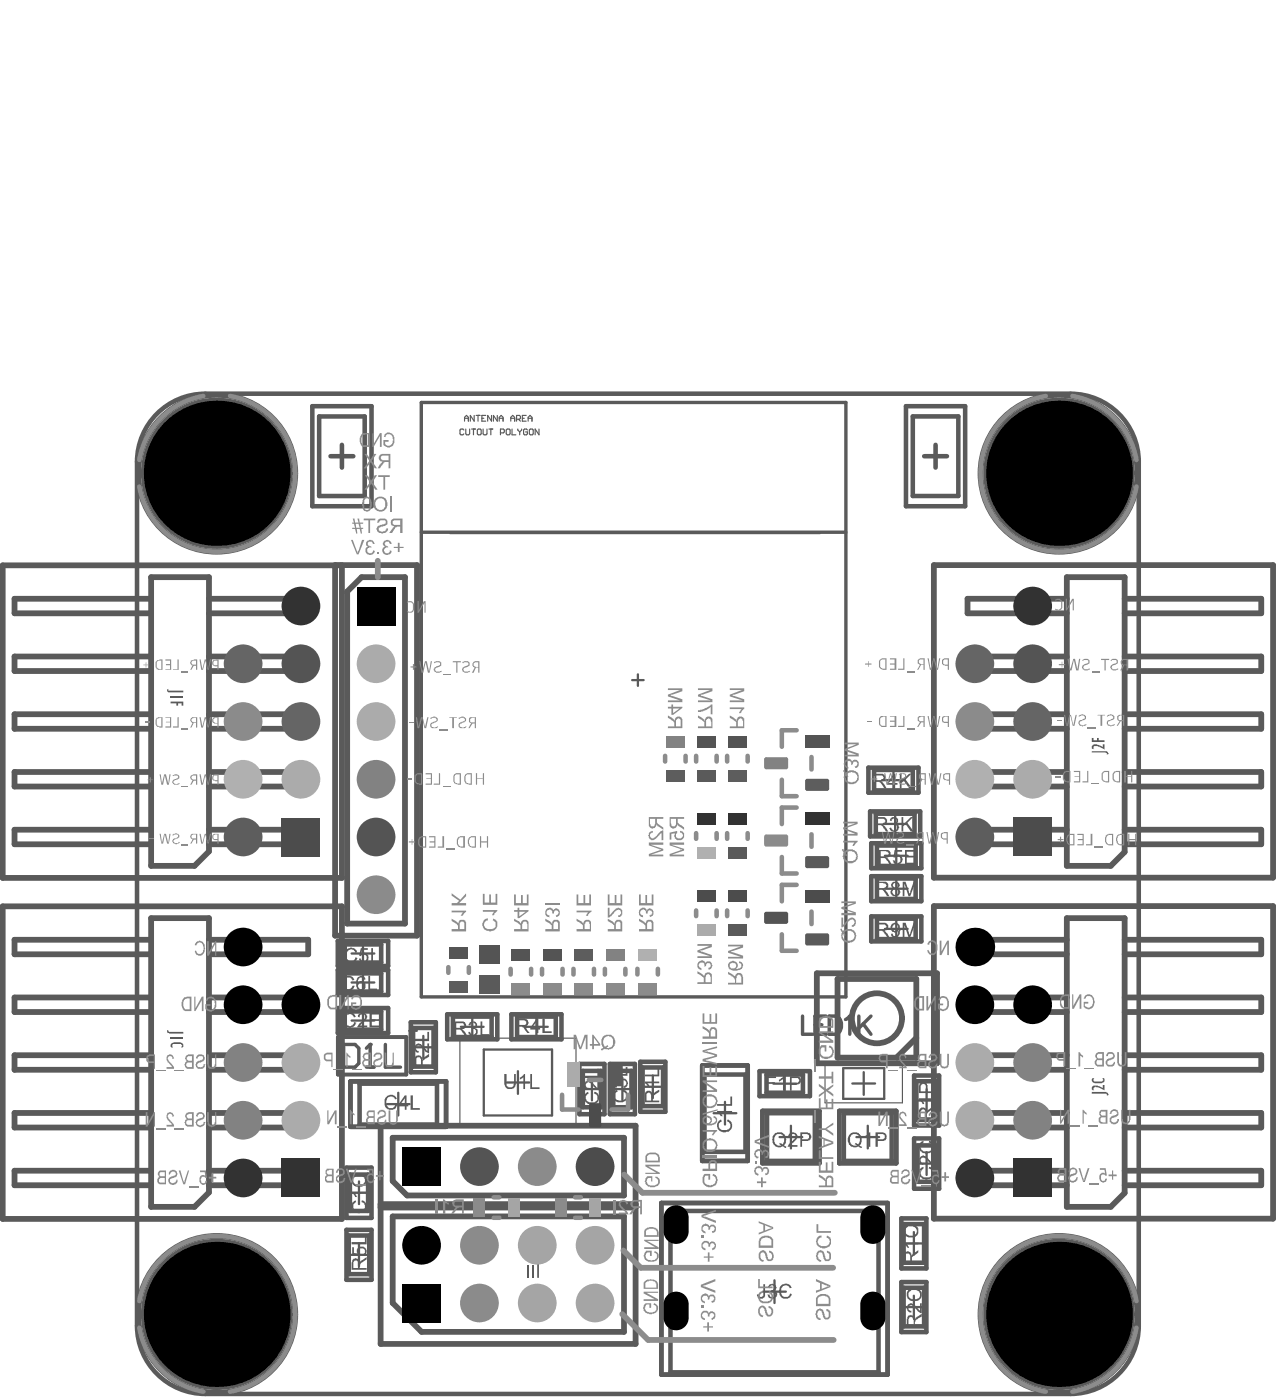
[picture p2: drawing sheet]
<svg xmlns="http://www.w3.org/2000/svg" width="93mm" height="102mm" viewBox="0 0 93 102" stroke-linecap="round" stroke-linejoin="round" font-family="sans-serif">
<g fill="none" stroke="#5a5a5a" stroke-width=".17">
<path d="M46.2 49.7h.8M46.6 49.3v.8M64.4 57h1.7M65.3 56.2v1.6M65.4 59.4v1.6M25.7 69.7h1.6M25.7 71.8h1.6M25.7 74.6h1.6M26.5 68.8v1.7M26.5 71v1.6M26.5 73.7v1.7M29.1 79.9v1.6"/>
<path d="M29.9 75.3h.5M30.1 76.5h1.6M30.2 75v.6M30.9 75.7v1.7M33.7 75h1.6M34.5 74.2v1.7M37 79.1h1.7M37.8 78.3v1.6M38.3 75h1.7M39.2 74.2v1.7M42.4 79.6h1.7M43.2 78.8v1.6"/>
<path d="M44.6 79.6h1.7M45.5 78.8v1.6M46.8 79.4h1.7M47.7 78.6v1.6M56.5 79.2h1.6M57.3 78.4v1.6M61.6 78.1h3v2.2h-3zM62.3 79.2h1.6M63.1 78.3v1.7M64.5 60.2h1.7M64.6 64.9h1.7M64.6 67.9h1.7"/>
<path d="M64.6 62.5h1.7M65.5 61.7v1.7M65.5 64.1v1.7M65.5 67v1.7M67.7 79.6v1.7M25.4 91.7h1.7M25.4 87.2h1.7M26.2 86.3v1.7M26.2 90.9v1.6M28.3 80.7h1.6M52.1 81.3h1.7M52.9 80.5v1.7"/>
<path d="M55.7 94.4h1.7M56.6 93.6v1.6M56.9 83.1h1.7M57.8 82.3v1.6M62.5 83.1h1.7M63.4 82.3v1.6M65.9 95.5h1.7M65.9 90.9h1.7M66.7 90v1.7M66.7 94.7v1.6M66.8 80.4h1.7M66.8 85h1.7"/>
<path d="M67.7 84.2v1.7"/>
</g>
<path d="M11.2 30.5a5 5 0 0 1 3.8-1.7h63.2a5 5 0 0 1 5 5v63.1a5 5 0 0 1-5 5h-63.2a5 5 0 0 1-5-5v-63.1a5 5 0 0 1 1.2-3.3zM22.8 29.7h4.3v7.3h-4.3zM24.1 33.3h1.7M25 32.5v1.7M66.2 29.7h4.3v7.3h-4.3zM67.5 33.3h1.7M68.3 32.5v1.7" fill="none" stroke="#5a5a5a" stroke-width=".33"/>
<g fill="none" stroke="#5a5a5a" stroke-width=".42">
<path d="M11 42.2h4.3v20l-1.1 1.1h-3.2zM11 56.4h-9.9v1.1h9.9M11 52.2h-9.9v1.1h9.9M11 48h-9.9v1h9.9M11 43.8h-9.9v1h9.9M15.3 43.8h7.2v1h-7.2M15.3 48h7.2v1h-7.2M15.3 52.2h7.2v1.1h-7.2M15.3 56.4h7.2v1.1h-7.2M24.5 41.3v27.1h6v-27.1h-30.3v22.9h24.8v-22.9M25.4 43.2l1-1h3.2v25.3h-4.2zM68.2 41.3h24.8v22.8h-24.8z"/>
<path d="M77.9 42.2h4.2v20.1l-1 1h-3.2zM77.9 43.8h-7.2v1h7.2M77.9 48h-7.2v1h7.2M77.9 52.2h-7.2v1.1h7.2M77.9 56.4h-7.2v1.1h7.2M82.1 43.8h10v1h-10M82.1 48h10v1h-10M82.1 52.2h10v1.1h-10M82.1 56.4h10v1.1h-10M.2 66.2h24.8v22.9h-24.8zM11 77.1h-9.9v1.1h9.9M11 68.7h-9.9v1h9.9"/>
<path d="M11 67.1h4.3v20l-1.1 1.1h-3.2zM11 72.9h-9.9v1.1h9.9M11 60.6h-9.9v1.1h9.9M15.3 77.1h7.2v1.1h-7.2M15.3 68.7h7.2v1h-7.2M15.3 72.9h7.2v1.1h-7.2M15.3 60.6h7.2v1.1h-7.2M61.2 71.5h5.7v5.8h-5.7zM66.9 75.8l-1.4 1.5M68.2 66.2h24.8v22.9h-24.8zM77.9 77.1h-7.2v1.1h7.2M77.9 68.7h-7.2v1h7.2"/>
<path d="M77.9 67.1h4.2v20.1l-1 1h-3.2zM77.9 72.9h-7.2v1.1h7.2M77.9 60.6h-7.2v1.1h7.2M82.1 60.6h10v1.1h-10M82.1 68.7h10v1h-10M82.1 72.9h10v1.1h-10M82.1 77.1h10v1.1h-10M11 85.6h-9.9v1h9.9M11 81.3h-9.9v1.1h9.9M15.3 85.6h7.2v1h-7.2M15.3 81.3h7.2v1.1h-7.2M27.8 82.3h18.6v15.9h-18.6z"/>
<path d="M27.8 88.2h18.6M27.8 88h18.6M28.7 83.1h16.9v4.3h-15.9l-1-1.1zM28.7 88.9h16.9v8.4h-14.8l-2.1-2.1zM77.9 85.6h-7.2v1h7.2M77.9 81.3h-7.2v1.1h7.2M82.1 81.3h10v1.1h-10M82.1 85.6h10v1h-10"/>
<circle cx="15.8" cy="34.6" r="5.3"/>
<circle cx="15.8" cy="34.6" r="5.7"/>
<circle cx="77.4" cy="34.6" r="5.3"/>
<circle cx="77.4" cy="34.6" r="5.7"/>
<circle cx="15.8" cy="96" r="5.3"/>
<circle cx="15.8" cy="96" r="5.7"/>
<circle cx="77.4" cy="96" r="5.3"/>
<circle cx="77.4" cy="96" r="5.7"/>
</g>
<g fill="none" stroke="#5a5a5a" stroke-width=".08">
<path d="M32.9 39h27M33.9 31.4h-.1h-.2v.3l.1 .1 .2-.1M33.9 30.8v-.3l.2-.1 .1 .1v.3M33.9 30.6h.3M34 31.4l.1 .4 .2-.1v-.3M34.4 31.4h.3M34.6 31.4v.4M34.6 30.4v.4l-.2-.4v.4M34.8 30.4h.3M34.9 30.4v.4M34.9 31.4h.2v.4l-.2-.1zM35.2 30.6h.1"/>
<path d="M35.3 31.4l.1 .4 .2-.1v-.3M35.5 30.4h-.3v.4h.3M35.7 31.4h.3M35.8 31.4v.4M35.9 30.4v.4l-.3-.4v.4M36.3 30.4v.4l-.3-.4v.4M36.5 30.6h.2M36.5 30.8v-.3l.1-.1 .1 .1v.3M36.6 31.6h.2v-.2h-.2v.4M37 31.4h.3l-.1 .4-.2-.1zM37.3 30.8v-.3l.1-.1 .2 .1v.3M37.3 30.6h.3"/>
<path d="M37.4 31.4v.4h.3M37.7 30.6h.2l.1-.2h-.3v.4M37.8 31.4l.2 .2M37.9 30.6l.1 .2M38 31.6v.2M38.1 31.4l-.1 .2M38.2 30.6h.1M38.4 30.4h-.2v.4h.2M38.5 31.4h-.3l.1 .4 .2-.1v-.1h-.1M38.6 30.6h.3M38.6 30.8v-.3l.1-.1 .2 .1v.3M38.7 31.4h.2v.4l-.2-.1z"/>
<path d="M39.4 31.4v.4l-.3-.4v.4M33.6 75.9h8.5v6.4h-8.5zM60.3 77.8h5.6v2.8h-5.6z"/>
</g>
<path d="M30.8 38.9h31M30.8 29.4h31v43.4h-31zM25.1 76.3h.8l.3 .3v1.1l-.3 .3h-.8zM26.8 78h.5M27 76.3h.1M27 76.3v1.7M27 76.3l-.2 .3M28.1 76.3v1.7h1.2" fill="none" stroke="#5a5a5a" stroke-width=".25"/>
<path d="M24.7 75.8h5v2.7h-5z" fill="none" stroke="#5a5a5a" stroke-width=".29"/>
<g fill="#5a5a5a">
<path d="M79.7 79.8h1.1l.2 .2h-.2v-.1h-1.1z"/>
<path d="M79.8 79.4a.71 .71 0 0 1 .7 .1v-.2h.2v.4l-.2-.1a.65 .65 0 0 0-.6-.1v.2h-.1z"/>
<path d="M79.8 78.8h.1v.2h.6a.13 .13 0 0 0 .1-.1 .13 .13 0 0 0-.1-.1h.1a.32 .32 0 0 1-.1 .3 .32 .32 0 0 1-.3 .1 .29 .29 0 0 1-.4-.1 .29 .29 0 0 1 0-.3z"/>
</g>
<path d="M58.6 74.2v1.4h.8M59.5 74.9h.5M60.3 74.2h-.8v1.4h.8M60.6 74.2h.4a.71 .71 0 0 1 .5 .7 .71 .71 0 0 1-.5 .7h-.4zM61.8 74.5l.3-.3v1.4M62.7 74.2v1.4M63 74.8l.6 .8M63.6 74.2l-.9 .9" fill="none" stroke="#5a5a5a" stroke-width=".25"/>
<g fill="#5a5a5a">
<path d="M39.3 84.4h.2l-.1 .1v1h-.2z"/>
<path d="M38.7 84.6h.4v.1a.59 .59 0 0 0-.1 .7h.1a.19 .19 0 0 1-.3 .1 .19 .19 0 0 1 0-.3l.1-.5h-.2z"/>
<path d="M38.5 84.6h.1v.9h-.1z"/>
<path d="M27.2 57h1.1l.1 .2-.1 .1-.1-.2h-1z"/>
<path d="M27.2 56.6h.9v.1h-.9z"/>
<path d="M27.2 55.9h.7a.21 .21 0 0 1 .2 .2 .21 .21 0 0 1-.2 .2h-.7v-.1h.8v-.2h-.8z"/>
<path d="M12.2 50.4l.1-.1v.2h1.1v.1h-1.1z"/>
<path d="M12.5 50.9h.9v.1h-.9z"/>
<path d="M12.5 51.3h.9v.3h-.1v-.2h-.3v.2h-.1v-.2h-.4z"/>
<path d="M12.2 75.3l.1 .1h1.1v.1h-1l-.2-.1z"/>
<path d="M12.5 75.8h.9v.1h-.9z"/>
<path d="M12.5 76.2h.3a.42 .42 0 0 1 .6 .3h-.2a.18 .18 0 0 0 0-.2 .18 .18 0 0 0-.2 0h-.2a.15 .15 0 0 0-.1 0 .15 .15 0 0 0-.1 .1v.1h-.1z"/>
<path d="M13.4 34.3h.1v.5h.2v-.5h.1v1h-.1v-.4h-.2v.4h-.1z"/>
<path d="M14.5 34.3h.1v.5h.2v-.5h.1v1h-.1v-.4h-.2v.4h-.1z"/>
<path d="M74.9 34.3h.2v.5h.1v-.5h.1v1h-.1v-.4h-.1v.4h-.2z"/>
<path d="M75.5 34.3a.23 .23 0 0 1 .3 .2 .23 .23 0 0 1-.1 .3 .28 .28 0 0 1 .1 .3 .28 .28 0 0 1-.3 .2v-.1a.16 .16 0 0 0 .2-.1 .16 .16 0 0 0-.1-.2l.1-.3a.12 .12 0 0 0 0-.1 .12 .12 0 0 0-.2 0z"/>
<path d="M76 34.3h.2v.5h.1v-.5h.1v1h-.1v-.4h-.1v.4h-.2z"/>
<path d="M74.9 95.8h.2v.4h.1v-.4h.1v.9h-.1v-.4h-.1v.4h-.2z"/>
<path d="M75.5 95.8h.1a.26 .26 0 0 1 .2 .1 .26 .26 0 0 1 0 .3l-.2 .4h.3v.1h-.4a.59 .59 0 0 0 .1-.7h-.1z"/>
<path d="M76 95.8h.2v.4h.1v-.4h.1v.9h-.1v-.4h-.1v.4h-.2z"/>
<path d="M13.4 95.8h.1v.4h.2v-.4h.1v.9h-.1v-.4h-.2v.4h-.1z"/>
<path d="M14.1 95.8h.1v.9h-.1z"/>
<path d="M14.5 95.8h.1v.4h.2v-.4h.1v.9h-.1v-.4h-.2v.4h-.1z"/>
<path d="M39.3 92.3l.2-.1-.1 .1v1.1h-.2z"/>
<path d="M38.9 92.5h.1v.9h-.1z"/>
<path d="M38.5 92.5h.1v.9h-.1z"/>
<path d="M79.7 54.9h1.1l.2 .2-.2 .1v-.2h-1.1z"/>
<path d="M79.7 54.5a.57 .57 0 0 1 .8 .1v-.2h.2v.4l-.2-.1a.53 .53 0 0 0-.6-.1v.1h-.1z"/>
<path d="M79.7 53.9h.2v.2h.2v-.2h.1v.2h.5v.1h-1z"/>
<path d="M14.2 34.6l-.2 .3h.2zM14.2 34.3h.1v1h-.1v-.3h-.3z"/>
</g>
<circle cx="64" cy="74.4" r="1.83" fill="none" stroke="#5a5a5a" stroke-width=".42"/>
<g fill="none" stroke="#5a5a5a" stroke-width=".33">
<path d="M63.4 56.1h3.7v1.8h-3.7zM63.5 59.3h3.7v1.8h-3.7zM24.7 68.8h3.6v1.8h-3.6zM24.7 70.9h3.6v1.8h-3.6zM24.7 73.7h3.6v1.8h-3.6zM25.6 79h7v3.3h-7zM30 74.7h1.8v3.7h-1.8zM32.7 74.1h3.6v1.8h-3.6zM37.3 74.1h3.7v1.8h-3.7zM42.3 77.7h1.8v3.7h-1.8zM44.5 77.7h1.9v3.7h-1.9zM46.8 77.6h1.8v3.6h-1.8z"/>
<path d="M51.3 77.9h3.3v6.9h-3.3zM55.5 78.3h3.7v1.8h-3.7zM63.6 61.6h3.7v1.8h-3.7zM63.6 64h3.7v1.9h-3.7zM63.6 67h3.7v1.8h-3.7zM66.8 78.6h1.8v3.7h-1.8zM25.3 89.9h1.8v3.6h-1.8zM25.3 85.3h1.8v3.7h-1.8zM48.3 87.9h16.5v12.6h-16.5zM55.7 81.2h4.1v3.8h-4.1zM61.3 81.2h4.2v3.8h-4.2zM65.8 93.7h1.9v3.6h-1.9z"/>
<path d="M65.8 89h1.9v3.7h-1.9zM66.8 83.2h1.8v3.7h-1.8z"/>
</g>
<path d="M35.3 76.7h5v4.8h-5z" fill="none" stroke="#5a5a5a" stroke-width=".17"/>
<g fill="#5a5a5a">
<path d="M65.9 64.4h.2l.3 .9 .3-.9h.2v1.1h-.1v-.9l-.3 .9h-.1l-.3-.9v.9h-.2z"/>
<path d="M65.9 67.4h.2l.3 1 .3-1h.2v1.1h-.1v-.9l-.3 .9h-.1l-.3-.9v.9h-.2z"/>
<path d="M65.7 56.5h.1v.6l.6-.6h.2l-.5 .5 .5 .6h-.2l-.4-.5-.2 .1v.4h-.1z"/>
<path d="M65 59.8a.3 .3 0 0 1 .5 0 .3 .3 0 0 1 0 .4 .32 .32 0 0 1 .1 .5 .32 .32 0 0 1-.5 .1l-.1-.2 .1-.1a.22 .22 0 0 0 .2 .2 .22 .22 0 0 0 .2-.3 .22 .22 0 0 0-.3-.1l.1-.1a.18 .18 0 0 0 .2-.2 .18 .18 0 0 0-.2-.2 .18 .18 0 0 0-.2 .2h-.1z"/>
<path d="M65.8 59.7h.2v.6l.5-.6h.2l-.4 .4 .4 .7h-.2l-.4-.6-.1 .2v.4h-.2z"/>
<path d="M65.3 62.1h.6v.1h-.5v.3a.35 .35 0 0 1 .5 .3 .35 .35 0 0 1-.5 .3l-.2-.2h.1a.23 .23 0 0 0 .4 .1 .23 .23 0 0 0 0-.4h-.3l-.1 .1z"/>
<path d="M66.1 62.1h.8v.1h-.7v.3h.6v.2h-.6v.3h.7v.2h-.8z"/>
<path d="M36.8 78.5h.2v.6a.28 .28 0 0 0 .3 .4 .28 .28 0 0 0 .2-.4v-.6h.2v.6a.42 .42 0 0 1-.4 .5 .42 .42 0 0 1-.5-.5z"/>
<path d="M38 78.7l.3-.2v1.1h-.1v-.9l-.2 .2z"/>
<path d="M38.7 78.5h.2v1h.5v.1h-.7z"/>
<path d="M39.6 74.4h.2v1h.5v.1h-.7z"/>
<path d="M34.3 74.7a.3 .3 0 0 1 .4 0 .3 .3 0 0 1 0 .5 .31 .31 0 0 1 .2 .4 .31 .31 0 0 1-.5 .1l-.2-.2v-.1h.1a.21 .21 0 0 0 .3 .2 .21 .21 0 0 0 .1-.3 .21 .21 0 0 0-.2-.1v-.1a.18 .18 0 0 0 .2-.1 .18 .18 0 0 0-.1-.3 .18 .18 0 0 0-.2 .2h-.2z"/>
<path d="M35.1 74.6h.1v1h.5v.1h-.6z"/>
<path d="M25.2 69.5a.51 .51 0 0 1 .9 .1h-.2a.32 .32 0 0 0-.3-.2 .32 .32 0 0 0-.3 .3 .36 .36 0 0 0 .2 .5 .36 .36 0 0 0 .4-.2h.1h.1a.5 .5 0 0 1-.7 .3 .5 .5 0 0 1-.2-.7z"/>
<path d="M26.4 69.3h.5v.1h-.5v.3a.34 .34 0 0 1 .5 .2 .34 .34 0 0 1-.4 .4h-.2l-.1-.3h.2a.24 .24 0 0 0 .2 .2 .24 .24 0 0 0 .2-.2 .24 .24 0 0 0-.2-.2l-.2 .1-.2-.1z"/>
<path d="M27.1 69.3h.1v.9h.5v.1h-.6z"/>
<path d="M25 71.5a.51 .51 0 0 1 .9 .1h-.2a.34 .34 0 0 0-.4-.1 .34 .34 0 0 0-.2 .4 .34 .34 0 0 0 .3 .4 .34 .34 0 0 0 .4-.3h.1a.5 .5 0 0 1-.7 .3 .5 .5 0 0 1-.2-.7z"/>
<path d="M26.9 71.3h.1v.9h.5v.2h-.6z"/>
<path d="M25.2 74.1h.1a.46 .46 0 0 1 .7 .2h-.2a.35 .35 0 0 0-.4-.1 .35 .35 0 0 0-.2 .4 .32 .32 0 0 0 .3 .4 .32 .32 0 0 0 .3-.3h.2a.51 .51 0 0 1-.7 .3 .51 .51 0 0 1-.2-.7z"/>
<path d="M26.1 74.2a.35 .35 0 0 1 .6-.1 .35 .35 0 0 1-.1 .5l-.3 .3h.5v.2h-.7l.3-.5a.25 .25 0 0 0 .2-.2 .25 .25 0 0 0-.1-.3h-.1l-.1 .2h-.2z"/>
<path d="M27 74h.8v.1h-.6v.4h.5v.1h-.5v.3h.6v.2h-.8z"/>
<path d="M47.1 79h1v.2h-.8l.2 .2-.2 .1-.2-.3z"/>
<path d="M47.1 78.5h.9v-.5h.1v.7h-1z"/>
<path d="M52.5 81.9l.1-.1 .1 .1a.36 .36 0 0 0-.2 .5 .36 .36 0 0 0 .5 .2 .32 .32 0 0 0 .3-.3 .32 .32 0 0 0-.2-.4v-.1a.49 .49 0 0 1 .3 .6 .49 .49 0 0 1-.6 .3 .51 .51 0 0 1-.3-.8z"/>
<path d="M52.4 81.2h1.1v.1h-.9l.2 .3h-.2z"/>
<path d="M52.4 80.7h.9v-.6h.2v.7h-1.1z"/>
<path d="M57.6 82.9a.36 .36 0 0 1 .6 0 .36 .36 0 0 1-.2 .5l-.3 .3h.5v.1h-.7l.2-.3a.45 .45 0 0 0 .3-.6h-.3v.2l-.1-.1z"/>
<path d="M63.2 83l.4-.3v1.1h-.2v-.8l-.2 .1z"/>
<path d="M25.7 91.1h.1v.5h.3a.34 .34 0 0 1 .2-.5 .34 .34 0 0 1 .4 .2 .34 .34 0 0 1-.2 .5v-.2a.23 .23 0 0 0 .1-.3 .23 .23 0 0 0-.3-.1 .23 .23 0 0 0-.1 .4l.1 .2-.6-.2z"/>
<path d="M25.7 90.8h1v-.5h.1v.6h-1.1z"/>
<path d="M30.3 76.4a.44 .44 0 0 1 .7 .1l.2 .3v-.6h.1v.8a.44 .44 0 0 1-.4-.4l-.2-.1a.2 .2 0 0 0-.3 0 .2 .2 0 0 0 .2 .3v.1a.36 .36 0 0 1-.3-.5z"/>
<path d="M30.3 75.9h.9v-.5h.1v.7h-1z"/>
<path d="M66.3 95.3h.1a.52 .52 0 0 1 .6 .3l.2 .2v-.6h.1v.8l-.3-.2a.62 .62 0 0 0-.6-.4v.3l.2 .1v.1a.35 .35 0 0 1-.4-.2 .35 .35 0 0 1 .1-.4z"/>
<path d="M66.3 94.4l.2-.2 .1 .1a.36 .36 0 0 0-.2 .5 .36 .36 0 0 0 .6 .1 .3 .3 0 0 0 .2-.3 .3 .3 0 0 0-.3-.3l.1-.1a.48 .48 0 0 1 .3 .6 .48 .48 0 0 1-.7 .3 .46 .46 0 0 1-.3-.7z"/>
<path d="M67.1 80.3h1.1v.1h-.8l.1 .2v.1h-.1z"/>
<path d="M66 90.8h1.1v.1h-.9l.2 .2-.1 .1z"/>
<path d="M66.1 89.7l.1-.2h.1v.2a.35 .35 0 0 0-.2 .4 .35 .35 0 0 0 .5 .2 .34 .34 0 0 0 .4-.3 .34 .34 0 0 0-.3-.4v-.1a.5 .5 0 0 1 .3 .7 .5 .5 0 0 1-.6 .2 .48 .48 0 0 1-.3-.7z"/>
<path d="M55.8 93.8h.1v.8a.3 .3 0 0 1-.3 .3 .3 .3 0 0 1-.3-.3h.1a.17 .17 0 0 0 .2 .2 .17 .17 0 0 0 .2-.2z"/>
<path d="M56.2 93.9a.31 .31 0 0 1 .4 0 .31 .31 0 0 1 .1 .3l-.1 .1a.32 .32 0 0 1 0 .6 .32 .32 0 0 1-.5-.3h.1a.24 .24 0 0 0 .2 .2 .24 .24 0 0 0 .2-.2 .24 .24 0 0 0-.2-.2h-.1v-.1a.16 .16 0 0 0 .2-.2 .16 .16 0 0 0-.1-.2 .16 .16 0 0 0-.2 .2h-.1z"/>
<path d="M57 94a.46 .46 0 0 1 .8 .1h-.1a.36 .36 0 0 0-.5-.1 .36 .36 0 0 0-.1 .5 .32 .32 0 0 0 .3 .3 .32 .32 0 0 0 .3-.3l.1 .1a.48 .48 0 0 1-.6 .3 .48 .48 0 0 1-.3-.7z"/>
<path d="M56 78.7h.7v.1h-.6v.3h.5v.1h-.5v.5h-.1z"/>
<path d="M56.9 78.9l.4-.3v1.1h-.1v-.8l-.3 .1z"/>
<path d="M28.2 80.2a.46 .46 0 0 1 .8 .1h-.2a.36 .36 0 0 0-.4-.1 .36 .36 0 0 0-.2 .5 .35 .35 0 0 0 .3 .3 .35 .35 0 0 0 .4-.3l.1 .1a.49 .49 0 0 1-.6 .3 .49 .49 0 0 1-.3-.7z"/>
<path d="M30 80h.2v1h.5v.1h-.7z"/>
<path d="M44.8 79.8l.3-.2v.2a.29 .29 0 0 0-.2 .2 .29 .29 0 0 0 .1 .3 .41 .41 0 0 0 .6 .1 .41 .41 0 0 0 .1-.6h-.3l.1-.2a.5 .5 0 0 1 .3 .8 .5 .5 0 0 1-.8 .1 .49 .49 0 0 1-.2-.7z"/>
<path d="M44.8 78.9h.3l.1 .1a.35 .35 0 0 1 .6 0 .35 .35 0 0 1-.2 .5l-.1-.1a.22 .22 0 0 0 .2-.3 .22 .22 0 0 0-.2-.2 .22 .22 0 0 0-.2 .3h-.1a.19 .19 0 0 0-.1-.2 .19 .19 0 0 0-.2 .2 .19 .19 0 0 0 .2 .2l-.1 .1a.35 .35 0 0 1-.2-.6z"/>
<path d="M44.8 78.5h.9v-.5h.1v.6h-1z"/>
<path d="M42.7 80l.2-.2 .1 .1a.36 .36 0 0 0-.1 .5 .36 .36 0 0 0 .4 .2 .32 .32 0 0 0 .3-.3 .32 .32 0 0 0-.2-.4v-.1a.47 .47 0 0 1 .3 .6 .47 .47 0 0 1-.6 .3 .51 .51 0 0 1-.4-.7z"/>
<path d="M42.7 79a.61 .61 0 0 1 .8 .5h.1v-.6h.2v.8l-.3-.2a.61 .61 0 0 0-.6-.4l-.1 .3 .2 .1v.1a.37 .37 0 0 1-.3-.6z"/>
<path d="M42.7 78.6h.9v-.5h.2v.7h-1.1z"/>
<path d="M67.2 85.4l.2-.1v.1a.36 .36 0 0 0-.1 .5 .36 .36 0 0 0 .5 .1 .32 .32 0 0 0 .3-.3 .32 .32 0 0 0-.3-.3l.1-.1a.47 .47 0 0 1 .3 .6 .47 .47 0 0 1-.7 .3 .49 .49 0 0 1-.3-.8z"/>
<path d="M67.2 84.6a.43 .43 0 0 1 .7 .2l.2 .2v-.6h.1v.8h-.1l-.2-.3a.47 .47 0 0 0-.5-.3l-.2 .1v.2l.1 .1h.1v.1a.35 .35 0 0 1-.2-.5z"/>
<path d="M67.2 83.5l.2-.1v.1a.36 .36 0 0 0-.1 .5 .36 .36 0 0 0 .5 .1 .32 .32 0 0 0 .3-.3 .32 .32 0 0 0-.3-.3l.1-.1a.48 .48 0 0 1 .3 .6 .48 .48 0 0 1-.6 .3 .55 .55 0 0 1-.4-.8z"/>
<path d="M25.7 87.9l.2-.2 .1 .2a.37 .37 0 0 0-.1 .5 .37 .37 0 0 0 .5 .1 .32 .32 0 0 0 .3-.3 .32 .32 0 0 0-.3-.3v-.2a.48 .48 0 0 1 .3 .7 .48 .48 0 0 1-.6 .2 .5 .5 0 0 1-.4-.7z"/>
<path d="M25.7 87.1h1.1v.1h-.9l.2 .3h-.2z"/>
<path d="M25.7 86l.2-.2 .1 .2a.37 .37 0 0 0-.1 .5 .37 .37 0 0 0 .5 .1 .32 .32 0 0 0 .3-.3 .32 .32 0 0 0-.3-.3v-.2a.48 .48 0 0 1 .3 .7 .48 .48 0 0 1-.6 .2 .5 .5 0 0 1-.4-.7z"/>
<path d="M64.2 64.5v.4h.3a.2 .2 0 0 0 .2-.2 .2 .2 0 0 0-.2-.2zM64 64.4h.5a.3 .3 0 0 1 .4 .3 .3 .3 0 0 1-.3 .3l.1 .1 .3 .4h-.2l-.3-.5h-.3v.5h-.2z"/>
<path d="M65.2 64.7a.2 .2 0 0 0 .4 0 .2 .2 0 0 0-.4 0zM65.2 65.2a.21 .21 0 0 0 .4 0 .21 .21 0 0 0-.4 0zM65.1 64.5a.3 .3 0 0 1 .4-.1 .3 .3 0 0 1 .1 .5h-.1a.32 .32 0 0 1 .1 .5 .32 .32 0 0 1-.4 0 .32 .32 0 0 1 .1-.5l-.2-.1z"/>
<path d="M64.2 67.6v.3h.3a.18 .18 0 0 0 .3-.2 .18 .18 0 0 0-.3-.1zM64 67.4h.5a.3 .3 0 0 1 .4 .3 .3 .3 0 0 1-.3 .3l.4 .5h-.2l-.3-.5h-.3v.5h-.2z"/>
<path d="M65.2 67.8a.22 .22 0 0 0 .4 0 .22 .22 0 0 0-.4 0zM65.1 67.5a.43 .43 0 0 1 .6 .1 .43 .43 0 0 1 0 .5 .34 .34 0 0 1-.2 .4 .34 .34 0 0 1-.4-.2v-.1h.1a.2 .2 0 0 0 .3 .2 .2 .2 0 0 0 .1-.3v-.1a.35 .35 0 0 1-.5 0 .35 .35 0 0 1 0-.5z"/>
<path d="M63.9 56.7v.3h.4a.18 .18 0 0 0 .2-.2 .18 .18 0 0 0-.2-.1zM63.8 56.5h.5a.3 .3 0 0 1 .4 .3 .3 .3 0 0 1-.3 .3l.1 .1 .2 .4h-.1l-.4-.5h-.3v.5h-.1z"/>
<path d="M65.3 56.8l-.4 .4h.4zM65.3 56.5h.1v.7h.1v.1h-.1v.3h-.1v-.3h-.5v-.1z"/>
<path d="M64.1 59.8v.4h.3a.18 .18 0 0 0 .3-.2 .18 .18 0 0 0-.3-.2zM63.9 59.7h.6a.3 .3 0 0 1 .3 .3 .3 .3 0 0 1-.3 .3l.4 .5h-.2l-.3-.5h-.3v.5h-.2z"/>
<path d="M64.3 62.2v.4h.4a.2 .2 0 0 0 .2-.2 .2 .2 0 0 0-.2-.2zM64.2 62.1h.5a.3 .3 0 0 1 .3 .3 .3 .3 0 0 1-.3 .3h.2l.2 .5h-.1l-.4-.5h-.3v.5h-.1z"/>
<path d="M37.9 74.6v.3h.4a.17 .17 0 0 0 .1-.2 .17 .17 0 0 0-.2-.1zM37.8 74.4h.4a.3 .3 0 0 1 .4 .3 .3 .3 0 0 1-.3 .3l.4 .5h-.2l-.4-.5h-.2v.5h-.1z"/>
<path d="M39.2 74.6l-.3 .5h.3zM39.2 74.4h.1v.7h.1v.1h-.1v.3h-.1v-.3h-.5v-.1z"/>
<path d="M33.3 74.8v.3h.4a.18 .18 0 0 0 .2-.2 .18 .18 0 0 0-.2-.1zM33.2 74.6h.5a.3 .3 0 0 1 .3 .3 .3 .3 0 0 1-.3 .3l.4 .5h-.1l-.4-.5h-.3v.5h-.1z"/>
<path d="M26.1 71.4a.34 .34 0 0 1 .3-.1 .34 .34 0 0 1 .3 .3h-.1a.24 .24 0 0 0-.4-.1 .24 .24 0 0 0-.1 .3 .34 .34 0 0 1 .6 .1 .34 .34 0 0 1-.2 .5 .34 .34 0 0 1-.4-.3l-.1-.5zM26.2 72a.22 .22 0 0 0 .4 0 .22 .22 0 0 0-.4 0z"/>
<path d="M47.2 79.9v.5h.4l-.1-.5-.1-.1zM47.1 79.8a.32 .32 0 0 1 .4-.1 .32 .32 0 0 1 .2 .3l.4-.4v.2l-.4 .3v.3h.4v.2h-1z"/>
<path d="M56.6 83a.41 .41 0 0 0 0 .5 .41 .41 0 0 0 .5 .2l-.2-.1v-.1l.2 .1a.39 .39 0 0 0 .1-.6 .39 .39 0 0 0-.6 0zM56.5 83a.51 .51 0 0 1 .7-.2 .51 .51 0 0 1 .2 .7l-.1 .2 .1 .1v.1l-.2-.1a.56 .56 0 0 1-.7-.2 .56 .56 0 0 1 0-.6z"/>
<path d="M58.6 82.9v.4h.3a.19 .19 0 0 0 .2-.2 .19 .19 0 0 0-.2-.2zM58.5 82.7h.4a.33 .33 0 0 1 .4 .4 .33 .33 0 0 1-.5 .3h-.2v.4h-.1z"/>
<path d="M62.1 83v.1a.39 .39 0 0 0 0 .5 .39 .39 0 0 0 .5 .1l-.2-.1 .1-.1a.19 .19 0 0 0 .2 .1 .19 .19 0 0 0 .1-.3 .39 .39 0 0 0-.2-.4 .39 .39 0 0 0-.5 .1zM62 83a.54 .54 0 0 1 .8-.1 .54 .54 0 0 1 0 .8l.2 .1-.2 .1a.16 .16 0 0 0-.1-.1 .16 .16 0 0 0-.1 0 .57 .57 0 0 1-.6-.2 .57 .57 0 0 1 0-.6z"/>
<path d="M64.1 82.9v.4h.3a.19 .19 0 0 0 .2-.2 .19 .19 0 0 0-.2-.2zM63.9 82.7h.5a.33 .33 0 0 1 .4 .4 .33 .33 0 0 1-.4 .3h-.3v.4h-.2z"/>
<path d="M25.8 92.2v.5h.3v-.3a.18 .18 0 0 0 0-.3 .18 .18 0 0 0-.3 .1zM25.8 92a.31 .31 0 0 1 .3 0 .31 .31 0 0 1 .2 .2l.5-.3v.1l-.5 .4v.3h.5v.1h-1.1v-.6z"/>
<path d="M30.4 77.3v.5h.3v-.5h-.2zM30.3 77.3a.32 .32 0 0 1 .3-.2 .32 .32 0 0 1 .3 .3l.1-.2 .3-.2v.2l-.4 .3v.3h.4v.2h-1z"/>
<path d="M66.4 96.3v.5h.3v-.3a.17 .17 0 0 0-.1-.2 .17 .17 0 0 0-.2 0zM66.3 96.2a.31 .31 0 0 1 .3-.1 .31 .31 0 0 1 .2 .3l.1-.1 .4-.3v.2l-.5 .4v.2h.5v.2h-1.1v-.6z"/>
<path d="M67.2 81.2v.4h.4l-.1-.5a.14 .14 0 0 0-.1 0 .14 .14 0 0 0-.1 .1zM67.2 81.1a.3 .3 0 0 1 .3-.2 .3 .3 0 0 1 .2 .3l.5-.4v.2l-.5 .4v.2h.5v.2h-1.1z"/>
<path d="M67.2 79.3v.5h.4v-.5l-.1-.1a.14 .14 0 0 0-.1 0 .14 .14 0 0 0-.1 .1zM67.2 79.2a.33 .33 0 0 1 .4-.1 .33 .33 0 0 1 .1 .4v.3h.5v.1h-1.1z"/>
<path d="M66.1 91.6v.6h.4l-.1-.6zM66 91.6a.31 .31 0 0 1 .4-.2 .31 .31 0 0 1 .2 .3l.5-.3v.1l-.5 .4v.3h.5v.1h-1.1z"/>
<path d="M57.8 78.8v.4h.3a.19 .19 0 0 0 .3-.2 .19 .19 0 0 0-.2-.2zM57.7 78.7h.4a.32 .32 0 0 1 .4 .3 .32 .32 0 0 1-.4 .3h-.3v.4h-.1z"/>
<path d="M29.6 80.3l-.4 .4h.4zM29.6 80h.1v.7h.1v.1h-.1v.3h-.1v-.3h-.5v-.1z"/>
</g>
<g fill="none" stroke="#5a5a5a" stroke-width=".08">
<path d="M63.4 56.1h3.7v1.8h-3.7zM63.5 59.3h3.7v1.8h-3.7zM24.7 68.8h3.6v1.8h-3.6zM24.7 70.9h3.6v1.8h-3.6zM24.7 73.7h3.6v1.8h-3.6zM30 74.7h1.8v3.7h-1.8zM32.7 74.1h3.6v1.8h-3.6zM37.3 74.1h3.7v1.8h-3.7zM42.3 77.7h1.8v3.7h-1.8zM44.5 77.7h1.9v3.7h-1.9zM46.8 77.6h1.8v3.6h-1.8zM55.5 78.3h3.7v1.8h-3.7z"/>
<path d="M63.6 61.6h3.7v1.8h-3.7zM63.6 64h3.7v1.9h-3.7zM63.6 67h3.7v1.8h-3.7zM66.8 78.6h1.8v3.7h-1.8zM25.3 89.9h1.8v3.6h-1.8zM25.3 85.3h1.8v3.7h-1.8zM65.8 93.7h1.9v3.6h-1.9zM65.8 89h1.9v3.7h-1.9zM66.8 83.2h1.8v3.7h-1.8z"/>
</g>
<path d="M59.7 71.1h8.7v6.6h-8.7z" fill="none" stroke="#5a5a5a" stroke-width=".42"/>
<g fill="none" stroke="#5a5a5a" stroke-width=".33">
<path d="M23.3 30.4h3.3v5.8h-3.3zM66.7 30.4h3.3v5.8h-3.3zM63.8 56.3h2.9v1.5h-2.9zM64 59.5h2.8v1.5h-2.8zM25.2 69h2.6v1.3h-2.6zM25.2 71.1h2.6v1.4h-2.6zM25.2 73.9h2.6v1.3h-2.6zM25.6 79h7v3.3h-7zM26.3 79.2h5.6v3h-5.6zM30.2 75.1h1.5v2.8h-1.5zM33.1 74.3h2.8v1.5h-2.8zM37.8 74.3h2.8v1.5h-2.8z"/>
<path d="M42.6 78.3h1.3v2.6h-1.3zM44.8 78.3h1.3v2.6h-1.3zM46.9 78h1.5v2.8h-1.5zM51.3 77.9h3.3v6.9h-3.3zM51.5 78.5h2.9v5.7h-2.9zM56 78.5h2.6v1.4h-2.6zM64 61.8h2.9v1.5h-2.9zM64 64.2h2.9v1.5h-2.9zM64 67.1h2.9v1.5h-2.9zM66.9 79h1.5v2.8h-1.5zM25.5 90.3h1.5v2.8h-1.5zM25.6 85.8h1.3v2.7h-1.3z"/>
<path d="M48.3 87.9h16.5v12.6h-16.5zM49 88.5h15.2v11.8h-15.2zM55.7 81.2h4.1v3.8h-4.1zM56 81.3h3.5v3.5h-3.5zM61.3 81.2h4.2v3.8h-4.2zM61.6 81.3h3.5v3.5h-3.5zM66 94.1h1.5v2.8h-1.5zM66 89.5h1.5v2.8h-1.5zM67 83.7h1.3v2.7h-1.3z"/>
</g>
<path d="M27.6 41v1.2M45.4 96l1.9 1.9h13.6M45.5 91.4l1.3 1.2h14M45.6 85.8l1.3 1.4h14.1" fill="none" stroke="#8c8c8c" stroke-width=".42"/>
<g fill="none" stroke="#8c8c8c" stroke-width=".33">
<path d="M48.6 55.2v.4M50.1 55.2v.4M50.8 55.2v.4M52.3 55.2v.4M53.1 55.2v.4M54.6 55.2v.4M57.1 57v1.2h1.1M58.2 53.4h-1.1v1.2M58.2 59h-1.1v1.2M59.3 55.3v.9M32.7 70.7v.4M34.2 70.7v.4"/>
<path d="M37.3 70.8v.4M38.8 70.8v.4M39.6 70.8v.4M41.1 80v1.1h1.2M41.1 70.8v.4M41.9 70.8v.4M43 78.9h.9M43.4 70.8v.4M44.2 70.8v.4M45.7 70.8v.4M45.9 80v1.1h-1.2M46.6 70.8v.4"/>
<path d="M48 70.8v.4M50.8 60.9v.4M50.8 66.5v.4M52.3 60.9v.4M52.3 66.5v.4M53.1 60.9v.4M53.1 66.5v.4M54.6 60.9v.4M54.6 66.5v.4M57.1 62.6v1.2h1.1M57.1 68.3v1.2h1.1M58.2 64.7h-1.1v1.2"/>
<path d="M59.3 61v.9M59.3 66.6v.9M36.1 89h.4M36.1 87.5h.4M42 89h.4M42 87.5h.4"/>
</g>
<g fill="#8c8c8c">
<path d="M51.4 85.8h.5v.4h-.2v-.3h-.2a.42 .42 0 0 0 0 .6 .42 .42 0 0 0 .6 .1 .42 .42 0 0 0 .1-.6l-.2-.1 .1-.1a.52 .52 0 0 1 .2 .8 .52 .52 0 0 1-.8 0 .71 .71 0 0 1-.1-.8z"/>
<path d="M51.3 84.4h1.1v.2h-1.1z"/>
<path d="M51.3 82.6h1.1v.1l-.3 .3h-.1l.2-.3h-.9z"/>
<path d="M51.3 81.4l1.1-.3-1.1 .4z"/>
<path d="M51.3 78.9h1.1v.2h-.9l.9 .5v.2h-1.1v-.1h.9l-.9-.6z"/>
<path d="M51.3 77.9h.1v.7h.4v-.6h.1v.6h.3v-.7h.2v.8h-1.1z"/>
<path d="M51.3 76.8l1.1-.3v.1l-1 .2 1 .3v.1l-1 .3 1 .2v.1l-1.1-.2v-.2l.9-.3-.9-.2z"/>
<path d="M51.3 76.2h1.1v.1h-1.1z"/>
<path d="M51.3 74.1h.1v.6h.4v-.6h.1v.6h.3v-.6h.2v.7h-1.1z"/>
<path d="M59.8 84.9h.1v.6h.4v-.6h.1v.6h.3v-.6h.2v.8h-1.1z"/>
<path d="M59.8 84.1h.1v.5h1v.1h-1.1z"/>
<path d="M59.8 82.5h.5l.6-.5v.2l-.5 .3 .5 .3v.2l-.6-.4h-.5z"/>
<path d="M59.5 81.1h.1v.9h-.1z"/>
<path d="M59.8 80.3h.1v.6h.4v-.6h.1v.6h.3v-.6h.2v.8h-1.1z"/>
<path d="M59.8 79.2l.6 .4 .5-.4v.2l-.4 .3 .4 .3v.1l-.5-.3-.6 .4v-.2l.5-.3-.5-.3z"/>
<path d="M59.8 78.7h.9v-.4h.2v.9h-.2v-.4h-.9z"/>
<path d="M59.5 77.4h.1v.9h-.1z"/>
<path d="M59.9 76.4h.5v.4h-.2v-.3h-.2v.1a.42 .42 0 0 0 .3 .6 .42 .42 0 0 0 .4-.5l-.2-.2 .1-.1a.52 .52 0 0 1 .1 .9 .52 .52 0 0 1-.8-.2l-.1-.1v-.4z"/>
<path d="M59.8 75.4h1.1v.1h-.9l.9 .5v.2h-1.1v-.2h.8l-.8-.5z"/>
<path d="M55.3 86.3h.3v-.3h.1v.3h.3v.2h-.3v.3h-.1v-.3h-.3z"/>
<path d="M55.1 85.4l.1-.1a.28 .28 0 0 1 .2-.1 .28 .28 0 0 1 .3 .2 .3 .3 0 0 1 .5 .1 .3 .3 0 0 1-.3 .4v-.2a.19 .19 0 0 0 .2-.2 .19 .19 0 0 0-.3-.1 .19 .19 0 0 0-.1 .2l-.1 .1a.22 .22 0 0 0-.1-.3 .22 .22 0 0 0-.3 .1 .22 .22 0 0 0 .2 .3v.1a.39 .39 0 0 1-.3-.5z"/>
<path d="M55.1 84.9h.1v.1h-.1z"/>
<path d="M55.1 84.1a.29 .29 0 0 1 .3-.1 .29 .29 0 0 1 .3 .2 .29 .29 0 0 1 .4-.1 .29 .29 0 0 1 0 .5h-.2v-.1a.19 .19 0 0 0 .2-.2 .19 .19 0 0 0-.3-.2 .19 .19 0 0 0-.1 .3h-.1a.22 .22 0 0 0-.1-.3 .22 .22 0 0 0-.3 .2 .22 .22 0 0 0 .2 .2l-.1 .1a.43 .43 0 0 1-.2-.5z"/>
<path d="M55.1 83.3l1.1-.4v.2l-1 .3 1 .4v.1l-1.1-.4z"/>
<path d="M47.2 86h.4v.3v-.2h-.3a.35 .35 0 0 0 0 .4 .35 .35 0 0 0 .5 .1 .28 .28 0 0 0 .3-.2 .28 .28 0 0 0-.2-.3v-.1a.41 .41 0 0 1 .3 .5 .41 .41 0 0 1-.5 .3 .47 .47 0 0 1-.5-.3 .47 .47 0 0 1 0-.5z"/>
<path d="M47.1 85.1h1.1v.1h-.9l.9 .5v.1h-1.1v-.1h.8l-.8-.5z"/>
<path d="M47.1 95.3v-.1h.5v.4h-.2v-.3h-.2a.37 .37 0 0 0 0 .5 .37 .37 0 0 0 .5 .1 .26 .26 0 0 0 .2-.3 .26 .26 0 0 0-.2-.2l.1-.2a.41 .41 0 0 1 .3 .5 .41 .41 0 0 1-.5 .3 .51 .51 0 0 1-.5-.7z"/>
<path d="M47 94.4h1.1v.1h-.9l.9 .4v.2h-1.1v-.2h.8l-.8-.4z"/>
<path d="M68.6 72.9a.45 .45 0 0 1 .6 0 .45 .45 0 0 1 .1 .5 .46 .46 0 0 1-.3 .4 .46 .46 0 0 1-.5-.1v-.4h.4v.2h-.3v.1a.36 .36 0 0 0 .5 0 .36 .36 0 0 0 .1-.4 .28 .28 0 0 0-.3-.3 .28 .28 0 0 0-.3 .2h-.1z"/>
<path d="M67.7 72.8h.1v.8l.5-.8v1v-.8l-.5 .8h-.1z"/>
<path d="M81.2 85.5h.1v.3h.3v.2h-.3v.2h-.1v-.2h-.2v-.2h.2z"/>
<path d="M80.3 85.4h.5v.5a.23 .23 0 0 0-.4 0 .23 .23 0 0 0 .1 .3l.2 .1 .1-.2a.28 .28 0 0 1-.3 .3 .28 .28 0 0 1-.2-.4 .26 .26 0 0 1 .1-.2 .26 .26 0 0 1 .3 0v-.3h-.4z"/>
<path d="M79.6 86.5h.6v.1h-.6z"/>
<path d="M78.8 85.4h.1l.2 .9 .3-.9h.2l-.4 1h-.1z"/>
<path d="M78.1 85.4a.31 .31 0 0 1 .5 .1 .31 .31 0 0 1-.3 .4 .2 .2 0 0 0-.1 .3 .2 .2 0 0 0 .3 0l.1-.2 .1 .1a.34 .34 0 0 1-.5 .3 .34 .34 0 0 1 0-.6 .26 .26 0 0 0 .3 0 .26 .26 0 0 0 0-.3l-.2-.1-.1 .3h-.1z"/>
<path d="M81.6 76.9h.1v.7a.23 .23 0 0 0 .3 .2 .23 .23 0 0 0 .1-.3v-.6h.2v.6a.35 .35 0 0 1-.4 .4 .35 .35 0 0 1-.3-.4z"/>
<path d="M80.9 76.9a.31 .31 0 0 1 .5 .2 .31 .31 0 0 1-.4 .4 .2 .2 0 0 0-.1 .3 .2 .2 0 0 0 .3 0l.2-.2a.34 .34 0 0 1-.3 .4 .34 .34 0 0 1-.3-.4 .34 .34 0 0 1 .4-.3 .18 .18 0 0 0 .1-.2 .18 .18 0 0 0-.3-.1 .18 .18 0 0 0-.1 .2 .11 .11 0 0 1-.1-.1 .11 .11 0 0 1 .1-.1z"/>
<path d="M79.2 78.1h.7z"/>
<path d="M78.8 76.9l.3 .2v.2l-.2-.2v.8h-.1z"/>
<path d="M77.9 78.1h.7z"/>
<path d="M79.2 72.8a.4 .4 0 0 1 .5-.1 .4 .4 0 0 1 .2 .4 .45 .45 0 0 1-.2 .6 .45 .45 0 0 1-.6-.1v-.4h.4v.1h-.3v.2a.39 .39 0 0 0 .6 0 .39 .39 0 0 0 0-.5 .27 .27 0 0 0-.3-.2 .27 .27 0 0 0-.2 .2h-.2z"/>
<path d="M78.3 72.7h.1v.8l.5-.8h.1v1h-.1v-.8l-.5 .8h-.1z"/>
<path d="M68.6 77h.2v.6a.22 .22 0 0 0 .2 .3 .22 .22 0 0 0 .2-.3v-.6h.1v.6a.36 .36 0 0 1-.3 .5 .36 .36 0 0 1-.4-.5z"/>
<path d="M67.9 77.1a.32 .32 0 0 1 .5 .1 .32 .32 0 0 1-.4 .4 .2 .2 0 0 0-.1 .3 .2 .2 0 0 0 .4 0l.2-.2a.34 .34 0 0 1-.4 .4 .34 .34 0 0 1-.3-.3 .34 .34 0 0 1 .4-.4 .18 .18 0 0 0 .1-.2 .18 .18 0 0 0-.3 0v.1a.11 .11 0 0 1-.2-.1 .11 .11 0 0 1 .1-.1z"/>
<path d="M66.3 78.2h.6z"/>
<path d="M65.7 77.1a.31 .31 0 0 1 .3-.1 .31 .31 0 0 1 .2 .3h-.1a.18 .18 0 0 0-.1-.2 .18 .18 0 0 0-.3 .1 .18 .18 0 0 0 .1 .3l.3 .3 .1 .3h-.5v-.2h.4h-.1a.62 .62 0 0 1-.3-.8z"/>
<path d="M64.9 78.2h.7z"/>
<path d="M68.6 68.7h.2v.8l.4-.8h.1v1.1h-.1v-.9l-.4 .9h-.2z"/>
<path d="M67.8 68.8a.4 .4 0 0 1 .5 0 .4 .4 0 0 1 .2 .4 .4 .4 0 0 1-.2 .5 .4 .4 0 0 1-.5-.1l-.1-.1 .1-.1a.28 .28 0 0 0 .4 .3 .28 .28 0 0 0 .1-.5 .27 .27 0 0 0-.1-.3 .27 .27 0 0 0-.4 .1h-.1z"/>
<path d="M68.6 81.2h.2v.7a.23 .23 0 0 0 .2 .3 .23 .23 0 0 0 .2-.3v-.7h.1v.7a.36 .36 0 0 1-.3 .4 .36 .36 0 0 1-.4-.4z"/>
<path d="M67.9 81.4a.32 .32 0 0 1 .5 0 .32 .32 0 0 1-.3 .4 .21 .21 0 0 0-.1 .4 .2 .2 0 0 0 .3-.2l.2-.1a.34 .34 0 0 1-.4 .4 .34 .34 0 0 1-.3-.3 .34 .34 0 0 1 .4-.4 .18 .18 0 0 0 .1-.1 .18 .18 0 0 0-.2-.2 .18 .18 0 0 0-.1 .2l-.1 .1-.1-.1z"/>
<path d="M66.3 82.4h.6v.1h-.6z"/>
<path d="M65.7 81.3a.31 .31 0 0 1 .4 0 .31 .31 0 0 1 .1 .3h-.1a.2 .2 0 0 0-.2-.3 .2 .2 0 0 0-.2 .2 .2 .2 0 0 0 .1 .2l.3 .3 .1 .3h-.5v-.1h.4l-.1-.2a.58 .58 0 0 1-.3-.7z"/>
<path d="M64.9 82.4h.7v.1h-.7z"/>
<path d="M64.2 81.2h.1v.9l.4-.9h.1v1.1h-.1v-.8l-.4 .8h-.1z"/>
<path d="M69 85.7h.1v.3h.2v.1h-.2v.2h-.1v-.2h-.2v-.1h.2z"/>
<path d="M68.1 85.5h.4l.1 .5h-.1a.21 .21 0 0 0-.3 0 .21 .21 0 0 0 0 .3 .21 .21 0 0 0 .3 0v-.1h.1a.3 .3 0 0 1-.4 .3 .3 .3 0 0 1-.1-.5 .27 .27 0 0 1 .4-.1l-.1-.3h-.3z"/>
<path d="M67.3 86.6h.7v.1h-.7z"/>
<path d="M66.6 85.5l.3 .9 .3-.9h.1l-.3 1h-.1z"/>
<path d="M65.8 85.6a.3 .3 0 0 1 .6 0 .3 .3 0 0 1-.3 .4 .2 .2 0 0 0-.2 .2 .2 .2 0 0 0 .2 .2h.2l.1-.2a.15 .15 0 0 1 .1 .1 .15 .15 0 0 1-.1 .2 .32 .32 0 0 1-.6-.2 .32 .32 0 0 1 .3-.4 .2 .2 0 0 0 .2-.2 .2 .2 0 0 0-.2-.2 .2 .2 0 0 0-.2 .2l-.1 .1z"/>
<path d="M81.9 81.1h.1v.6a.24 .24 0 0 0 .1 .3 .24 .24 0 0 0 .3-.2v-.7h.2v.6a.36 .36 0 0 1-.4 .5 .36 .36 0 0 1-.3-.5z"/>
<path d="M81.1 81.2a.3 .3 0 0 1 .5 0 .3 .3 0 0 1-.3 .4 .19 .19 0 0 0-.1 .3 .19 .19 0 0 0 .2 .1l.2-.1v-.1a.15 .15 0 0 1 .1 .1 .15 .15 0 0 1-.1 .2 .33 .33 0 0 1-.5-.1 .33 .33 0 0 1 .3-.5 .19 .19 0 0 0 .2-.2 .19 .19 0 0 0-.2-.2 .19 .19 0 0 0-.2 .2v.1h-.2z"/>
<path d="M79.5 82.2h.7v.1h-.7z"/>
<path d="M79.1 81.1l.3 .2v.2l-.3-.2v.8z"/>
<path d="M78.2 82.2h.7v.1h-.7z"/>
<path d="M77.4 81.1h.1v.8l.5-.8h.1v1h-.1v-.8l-.5 .8h-.1z"/>
<path d="M14.6 52.4h.1l.1 .7 .2-.7 .2 .7 .1-.7h.1l-.2 .8-.2-.7-.2 .7h-.1z"/>
<path d="M13.2 53.2h.5v.1h-.5z"/>
<path d="M13 52.4h.1v.8h-.5v-.1h.4z"/>
<path d="M12.1 52.4h.4v.8h-.4v-.1h.3v-.3h-.3l.3-.1v-.2z"/>
<path d="M10.6 52.7h.3v.1h-.3z"/>
<path d="M14.6 60.9h.1l.1 .7 .2-.7 .2 .7 .1-.7h.1l-.2 .7-.2-.6-.2 .6h-.1z"/>
<path d="M13.2 61.7h.5v.1h-.5z"/>
<path d="M12.6 61a.27 .27 0 0 1 .3-.1 .27 .27 0 0 1 .2 .3l-.3 .1a.17 .17 0 0 0-.1 .3 .17 .17 0 0 0 .3 0l.1-.1a.24 .24 0 0 1-.3 .2 .24 .24 0 0 1-.2-.3v-.1l.3-.1a.16 .16 0 0 0 0-.2 .16 .16 0 0 0-.2 .1z"/>
<path d="M11.7 60.9l.1 .7 .2-.7h.1l.2 .7 .1-.7h.1l-.2 .7h-.1l-.2-.6-.1 .6h-.1z"/>
<path d="M10.9 61.3h.3z"/>
<path d="M14.6 48.2h.1l.1 .7 .2-.7 .2 .7 .1-.7h.1l-.2 .7-.2-.6-.2 .6h-.1z"/>
<path d="M13.2 49h.5v.1h-.5z"/>
<path d="M13 48.2h.1v.7h-.5h.4z"/>
<path d="M12.1 48.2h.4v.7h-.4h.3v-.3h-.3v-.1h.3v-.2h-.3z"/>
<path d="M10.5 48.6h.1l.1-.2v.2h.2h-.2l-.1 .2v-.2z"/>
<path d="M14.6 56.6h.1l.1 .7 .2-.7 .2 .7 .1-.7h.1l-.2 .7-.2-.6-.2 .6h-.1z"/>
<path d="M13.2 57.4l.5 .1z"/>
<path d="M12.6 56.7a.27 .27 0 0 1 .3-.1 .27 .27 0 0 1 .2 .3l-.3 .1a.17 .17 0 0 0 0 .3 .17 .17 0 0 0 .3-.1 .24 .24 0 0 1-.3 .2 .24 .24 0 0 1-.2-.3 .24 .24 0 0 1 .3-.2 .12 .12 0 0 0 .1-.2 .12 .12 0 0 0-.2 0z"/>
<path d="M11.7 56.6l.1 .7 .2-.7h.1l.2 .7 .1-.7h.1l-.2 .7h-.1l-.2-.6-.1 .6h-.1z"/>
<path d="M10.8 57h.1v-.2h.1v.2h.2h-.2v.2h-.1v-.2z"/>
<path d="M34.8 56.5v.4h.5v-.4h.1v.8h-.1v-.4h-.5v.4z"/>
<path d="M32.4 57.4l.5 .1z"/>
<path d="M32.1 56.5v.8h-.4h.4z"/>
<path d="M31.1 56.5h.4v.8h-.4h.4v-.4h-.4h.4v-.3h-.4z"/>
<path d="M29.7 56.9h.4v.1h-.4z"/>
<path d="M30.5 43.9h.1v.7l.4-.7h.1v.9h-.1v-.7l-.4 .7h-.1z"/>
<path d="M29.7 44a.32 .32 0 0 1 .4-.1 .32 .32 0 0 1 .1 .4v.2a.27 .27 0 0 1-.1 .3 .27 .27 0 0 1-.4-.2l.2 .1 .2-.1 .1-.5-.2-.1z"/>
<path d="M35.1 61.1v.4h.5v-.4v.8v-.3h-.5v.3z"/>
<path d="M32.6 62h.6v.1h-.6z"/>
<path d="M32.3 61.1h.1v.8h-.4h.3z"/>
<path d="M31.3 61.1h.5v.8h-.5h.4v-.3h-.3v-.1h.3v-.3h-.4z"/>
<path d="M29.9 61.5h.2v-.2v.2h.2v.1h-.2v.1v-.1h-.2z"/>
<path d="M33.7 48.4a.31 .31 0 0 1 .4-.1 .31 .31 0 0 1 .2 .4l-.3 .1a.16 .16 0 0 0-.1 .2 .16 .16 0 0 0 .2 .1l.2-.1v.1a.31 .31 0 0 1-.3 .1 .31 .31 0 0 1-.2-.4l.3-.1a.18 .18 0 0 0 0-.3 .18 .18 0 0 0-.2 0l-.1 .1z"/>
<path d="M33.1 48.3h.6v.1h-.3v.8h-.1v-.8h-.2z"/>
<path d="M32.4 49.2l.5 .1z"/>
<path d="M31.7 48.4a.31 .31 0 0 1 .3-.1 .31 .31 0 0 1 .2 .4l-.3 .1a.16 .16 0 0 0-.1 .2 .16 .16 0 0 0 .3 .1l.1-.1 .1 .1a.31 .31 0 0 1-.4 .1 .31 .31 0 0 1-.2-.4l.4-.1a.18 .18 0 0 0 0-.3 .18 .18 0 0 0-.3 0v.1z"/>
<path d="M30.6 48.3h.1l.1 .8 .2-.8h.2l.1 .8 .2-.8-.1 .9h-.1l-.2-.8-.2 .8h-.1z"/>
<path d="M30 48.7h.2v-.2v.2h.2v.1h-.2v.1v-.1h-.2z"/>
<path d="M33.5 52.5a.33 .33 0 0 1 .5 .1l-.1 .2h-.2a.18 .18 0 0 0-.1 .3 .18 .18 0 0 0 .3 0h.1a.27 .27 0 0 1-.4 .1 .27 .27 0 0 1 0-.4l.2-.1a.18 .18 0 0 0 .1-.3 .18 .18 0 0 0-.3 .1z"/>
<path d="M32.8 52.4h.6l-.2 .1v.7h-.2v-.7z"/>
<path d="M32.1 53.3h.6v.1h-.6z"/>
<path d="M31.4 52.5a.33 .33 0 0 1 .6 .1l-.2 .2h-.1a.18 .18 0 0 0-.2 .3 .18 .18 0 0 0 .3 0h.2a.27 .27 0 0 1-.4 .1 .27 .27 0 0 1-.1-.4l.2-.1a.18 .18 0 0 0 .1-.3 .18 .18 0 0 0-.3 .1z"/>
<path d="M30.4 52.4h.1l.1 .7 .1-.7h.2l.1 .7 .2-.7h.1l-.2 .8h-.1l-.2-.7-.2 .7h-.1z"/>
<path d="M29.9 52.8h.3z"/>
<path d="M27.6 38a.38 .38 0 0 1 .5-.1 .38 .38 0 0 1 .2 .4l-.3 .2a.21 .21 0 0 0-.3 .2 .21 .21 0 0 0 .3 .1h.2v-.2h.1a.4 .4 0 0 1-.4 .4 .4 .4 0 0 1-.4-.5l.4-.2a.18 .18 0 0 0 .3-.2 .18 .18 0 0 0-.3-.1l-.4 .2z"/>
<path d="M26.6 37.9h.8v.1h-.4v.9h-.1v-.9h-.3z"/>
<path d="M28.5 36.3h.1v1.1h-.1z"/>
<path d="M27.6 34.7h.9v.2h-.4v.9h-.1v-.9h-.4z"/>
<path d="M26.7 34.7h.1l.3 .4 .3-.4h.1l-.3 .5 .4 .6h-.2l-.3-.5-.3 .5h-.2l.4-.6z"/>
<path d="M26.6 33.2h.2l.2 .3 .3-.3h.2l-.3 .5 .3 .5h-.1l-.3-.4-.4 .4h-.1l.4-.5z"/>
<path d="M28.8 40h.3v-.3h.1v.3h.3h-.3v.3h-.1v-.3h-.3z"/>
<path d="M28 39.6a.32 .32 0 0 1 .4-.2 .32 .32 0 0 1 .2 .4h-.1a.19 .19 0 0 0-.2-.2 .19 .19 0 0 0-.2 .2 .19 .19 0 0 0 .2 .1v.1a.21 .21 0 0 0-.2 .2 .21 .21 0 0 0 .2 .2 .21 .21 0 0 0 .2-.2l.1 .1a.32 .32 0 0 1-.5 .2 .32 .32 0 0 1 0-.5l-.1-.2z"/>
<path d="M27.6 40.4h.1v.1h-.1z"/>
<path d="M26.7 39.6a.34 .34 0 0 1 .4-.1 .34 .34 0 0 1 .3 .3h-.2a.19 .19 0 0 0-.2-.2 .19 .19 0 0 0-.1 .2 .19 .19 0 0 0 .2 .1v.1a.22 .22 0 0 0-.3 .2 .22 .22 0 0 0 .2 .3 .22 .22 0 0 0 .2-.3l.2 .1a.35 .35 0 0 1-.6 .2 .35 .35 0 0 1 .1-.6l-.2-.1z"/>
<path d="M25.6 39.5h.2l.3 .9 .3-.9h.2l-.4 1h-.1z"/>
<path d="M28.1 31.7a.48 .48 0 0 1 .6 0 .48 .48 0 0 1 .1 .6 .45 .45 0 0 1-.3 .4 .45 .45 0 0 1-.5-.2v-.3h.4v.1h-.3v.2a.38 .38 0 0 0 .5-.1 .38 .38 0 0 0 .1-.5 .28 .28 0 0 0-.3-.2 .28 .28 0 0 0-.3 .2h-.1z"/>
<path d="M27.2 31.6h.1v.9l.4-.9h.2v1.1h-.2v-.8l-.4 .8h-.1z"/>
<path d="M59.7 91.5a.32 .32 0 0 1 .3-.1 .32 .32 0 0 1 .2 .3l.1 .1a.18 .18 0 0 0 .2 .2 .18 .18 0 0 0 .1-.3l-.2-.3a.4 .4 0 0 1 .3 .4 .4 .4 0 0 1-.3 .4 .38 .38 0 0 1-.3-.5 .2 .2 0 0 0-.3-.2 .2 .2 0 0 0 0 .4v.1l.2 .1-.1 .1a.41 .41 0 0 1-.3-.6z"/>
<path d="M59.7 90.4l.3-.1v.1a.34 .34 0 0 0-.3 .5 .34 .34 0 0 0 .5 .2 .32 .32 0 0 0 .4-.3 .32 .32 0 0 0-.2-.4v-.1a.48 .48 0 0 1 .3 .6 .48 .48 0 0 1-.7 .3 .48 .48 0 0 1-.3-.8z"/>
<path d="M59.6 89.5h.2v.5h.9v.1h-1.1z"/>
<path d="M55.5 95.4a.46 .46 0 0 1 .5 .6h.1a.18 .18 0 0 0 .2 0 .18 .18 0 0 0 0-.3l-.2-.1v-.2a.36 .36 0 0 1 .4 .5 .36 .36 0 0 1-.6 .2v-.3a.21 .21 0 0 0-.3-.2 .21 .21 0 0 0-.1 .4l.1 .1h.2l-.1 .1a.47 .47 0 0 1-.2-.8z"/>
<path d="M55.5 94.4l.2-.1 .1 .2a.34 .34 0 0 0-.3 .4 .34 .34 0 0 0 .5 .2 .33 .33 0 0 0 .3-.3 .33 .33 0 0 0-.2-.3l.1-.1a.52 .52 0 0 1 .2 .7 .52 .52 0 0 1-.8 .1 .52 .52 0 0 1-.1-.8z"/>
<path d="M55.4 93.5h.1v.5h.9v.1h-1z"/>
<path d="M55.5 91.5a.32 .32 0 0 1 .3-.1 .32 .32 0 0 1 .2 .3 .19 .19 0 0 0 .1 .3 .19 .19 0 0 0 .3-.1v-.2l-.2-.2v-.1a.38 .38 0 0 1 .3 .4 .38 .38 0 0 1-.4 .4l-.1-.2a.38 .38 0 0 0-.4-.5 .33 .33 0 0 0 .2 .6v.1a.45 .45 0 0 1-.3-.7z"/>
<path d="M59.6 95.7a.36 .36 0 0 1 .5 0 .36 .36 0 0 1 .1 .4 .17 .17 0 0 0 .2 .2 .17 .17 0 0 0 .1-.3l-.1-.3a.4 .4 0 0 1 .3 .3 .4 .4 0 0 1-.3 .4 .53 .53 0 0 1-.4-.6 .2 .2 0 0 0-.2 0 .2 .2 0 0 0-.1 .3l.1 .2h.1v.2a.44 .44 0 0 1-.3-.8z"/>
<path d="M51.4 91.8h.3v-.3h.1v.3h.3v.1h-.3v.3h-.1v-.3h-.3z"/>
<path d="M51.3 90.8a.33 .33 0 0 1 .5 0 .27 .27 0 0 1 .4 0 .27 .27 0 0 1 0 .4l-.1 .2-.1-.2a.18 .18 0 0 0 .2-.1 .18 .18 0 0 0-.1-.2 .18 .18 0 0 0-.2 .1v.1h-.2a.21 .21 0 0 0-.1-.3 .21 .21 0 0 0-.3 .2 .21 .21 0 0 0 .2 .2v.2a.33 .33 0 0 1-.3-.2 .33 .33 0 0 1 .1-.4z"/>
<path d="M51.2 90.3h.2v.2h-.2z"/>
<path d="M51.3 89.5a.31 .31 0 0 1 .5 .1 .29 .29 0 0 1 .5 .1 .29 .29 0 0 1-.3 .4v-.1a.16 .16 0 0 0 .2-.2 .16 .16 0 0 0-.2-.2 .16 .16 0 0 0-.1 .2l-.2 .1a.22 .22 0 0 0-.1-.3 .22 .22 0 0 0-.3 .1 .22 .22 0 0 0 .2 .3v.1a.35 .35 0 0 1-.3-.2 .35 .35 0 0 1 .1-.4z"/>
<path d="M51.2 88.8l1.1-.4v.1l-.9 .4 .9 .3v.2l-1.1-.5z"/>
<path d="M51.4 96.9h.3v-.3h.1v.3h.3v.1h-.3v.3h-.1v-.3h-.3z"/>
<path d="M51.2 95.9a.33 .33 0 0 1 .6 .1 .3 .3 0 0 1 .5 0 .3 .3 0 0 1-.3 .5l-.1-.2a.18 .18 0 0 0 .3-.1 .18 .18 0 0 0-.2-.2 .18 .18 0 0 0-.2 .1v.1h-.1a.22 .22 0 0 0-.1-.3 .22 .22 0 0 0-.3 .2 .22 .22 0 0 0 .2 .2v.2a.33 .33 0 0 1-.3-.2 .33 .33 0 0 1 0-.4z"/>
<path d="M51.2 95.4h.2v.2h-.2z"/>
<path d="M51.2 94.6a.31 .31 0 0 1 .6 .1 .28 .28 0 0 1 .4 .1 .28 .28 0 0 1-.2 .4l-.1-.1a.18 .18 0 0 0 .3-.2 .18 .18 0 0 0-.2-.2 .18 .18 0 0 0-.2 .2l-.1 .1a.22 .22 0 0 0-.1-.3 .22 .22 0 0 0-.3 .2 .22 .22 0 0 0 .2 .2v.1a.37 .37 0 0 1-.3-.6z"/>
<path d="M51.2 93.9l1-.4v.1l-.9 .4 .9 .3v.2l-1-.4z"/>
<path d="M47.2 91.4h.4v.4h-.1v-.3h-.2a.32 .32 0 0 0-.1 .4 .32 .32 0 0 0 .3 .2 .3 .3 0 0 0 .5-.2 .3 .3 0 0 0-.2-.4v-.1a.4 .4 0 0 1 .3 .6 .4 .4 0 0 1-.5 .2 .46 .46 0 0 1-.5-.3 .46 .46 0 0 1 .1-.5z"/>
<path d="M47.1 90.6h1v.1h-.8l.8 .4v.2h-1v-.2h.8l-.8-.4z"/>
<path d="M28.4 81.1h.1v.6a.23 .23 0 0 0 .2 .4 .23 .23 0 0 0 .2-.4v-.6h.2v.6a.36 .36 0 0 1-.4 .5 .36 .36 0 0 1-.3-.5z"/>
<path d="M27.6 81.3a.31 .31 0 0 1 .4-.2 .31 .31 0 0 1 .2 .3 .31 .31 0 0 1-.4 .3 .2 .2 0 0 0 0 .3 .2 .2 0 0 0 .3-.1l.1-.1a.32 .32 0 0 1-.3 .4 .32 .32 0 0 1-.3-.3 .32 .32 0 0 1 .3-.3 .19 .19 0 0 0 .2-.2 .19 .19 0 0 0-.2-.2 .19 .19 0 0 0-.2 .2h-.1z"/>
<path d="M26 82.3h.7v.1h-.7z"/>
<path d="M25.6 81.1l.3 .3v.1l-.2-.1v.8h-.1z"/>
<path d="M24.7 82.3h.6v.1h-.6z"/>
<path d="M23.9 81.1h.1v.8l.5-.8h.1v1.1h-.1v-.8l-.5 .8h-.1z"/>
<path d="M15.5 85.7h.1v.3h.2v.1h-.2v.3h-.1v-.3h-.3v-.1h.3z"/>
<path d="M14.6 85.5h.4l.1 .6-.1-.1a.21 .21 0 0 0-.3 .1 .21 .21 0 0 0 0 .3 .21 .21 0 0 0 .3 0v-.1a.11 .11 0 0 1 .1 .1 .11 .11 0 0 1-.1 .1 .35 .35 0 0 1-.4-.2 .35 .35 0 0 1 .1-.4l.3 .1v-.3h-.4z"/>
<path d="M13.8 86.7h.7v.1h-.7z"/>
<path d="M13.1 85.5h.1l.2 1 .3-1h.1l-.3 1h-.1z"/>
<path d="M12.3 85.7a.31 .31 0 0 1 .6-.1 .31 .31 0 0 1-.2 .5 .21 .21 0 0 0-.3 .1 .21 .21 0 0 0 .1 .3 .21 .21 0 0 0 .3-.1l.2-.2a.32 .32 0 0 1-.3 .4 .32 .32 0 0 1-.4-.3 .32 .32 0 0 1 .4-.3v-.1a.18 .18 0 0 0 .1-.3 .18 .18 0 0 0-.3 .1l-.2 .1z"/>
<path d="M15.1 81.3h.1v.6a.25 .25 0 0 0 .3 .3 .25 .25 0 0 0 .2-.3v-.6h.1v.6a.35 .35 0 0 1-.3 .5 .35 .35 0 0 1-.4-.5z"/>
<path d="M14.4 81.4a.32 .32 0 0 1 .4-.1 .32 .32 0 0 1 .1 .3 .32 .32 0 0 1-.3 .3 .2 .2 0 0 0-.1 .3 .2 .2 0 0 0 .3 0l.1-.2h.1a.35 .35 0 0 1-.4 .4 .35 .35 0 0 1-.2-.6l.2-.1a.19 .19 0 0 0 .2-.1 .19 .19 0 0 0-.2-.2 .19 .19 0 0 0-.2 .2h-.1z"/>
<path d="M12.8 82.5h.6h-.6z"/>
<path d="M12.2 81.4a.32 .32 0 0 1 .5 .2h-.1a.18 .18 0 0 0-.2-.2 .18 .18 0 0 0-.2 .2 .18 .18 0 0 0 .2 .2l.3 .3v.2h-.5v-.1h.4l-.1-.2a.51 .51 0 0 1-.3-.6z"/>
<path d="M11.4 82.5h.7h-.7z"/>
<path d="M10.6 81.3h.2v.8l.4-.8h.1v1h-.1v-.8l-.4 .8h-.2z"/>
<path d="M15.1 68.8h.1v.8l.5-.8h.1v1h-.1v-.8l-.5 .8h-.1z"/>
<path d="M14.3 68.9a.36 .36 0 0 1 .5-.1 .36 .36 0 0 1 .2 .4 .39 .39 0 0 1-.2 .6 .39 .39 0 0 1-.6-.3h.1a.29 .29 0 0 0 .4 .2 .29 .29 0 0 0 .2-.4 .31 .31 0 0 0-.1-.3 .31 .31 0 0 0-.4-.1v.2h-.2z"/>
<path d="M15.1 77.1h.1v.6a.23 .23 0 0 0 .2 .3 .23 .23 0 0 0 .3-.1v-.8h.1v.6a.35 .35 0 0 1-.3 .4 .35 .35 0 0 1-.4-.4z"/>
<path d="M14.4 77.2a.31 .31 0 0 1 .4-.1 .31 .31 0 0 1 0 .5l-.3 .1a.15 .15 0 0 0-.1 .2 .15 .15 0 0 0 .2 .1h.2l.1-.2h.1a.34 .34 0 0 1-.4 .3 .34 .34 0 0 1-.3-.3 .34 .34 0 0 1 .4-.3 .18 .18 0 0 0 .1-.3 .18 .18 0 0 0-.3 0l-.1 .1h-.1z"/>
<path d="M12.8 78.2l.6 .1z"/>
<path d="M12.2 77.1a.29 .29 0 0 1 .3 0 .29 .29 0 0 1 .2 .2l-.1 .1a.18 .18 0 0 0-.2-.2 .18 .18 0 0 0-.2 .2 .18 .18 0 0 0 .2 .2l.3 .3v.2h-.5v-.1h.4l-.2-.2a.52 .52 0 0 1-.2-.7z"/>
<path d="M11.4 78.2l.7 .1z"/>
<path d="M25.7 72.9a.43 .43 0 0 1 .5-.2 .43 .43 0 0 1 .2 .5v.1a.46 .46 0 0 1-.2 .4 .46 .46 0 0 1-.6-.1v-.3h.4v.1h-.2v.1a.38 .38 0 0 0 .5 0 .38 .38 0 0 0-.1-.5l-.1-.2h-.2l-.1 .2h-.2z"/>
<path d="M24.8 72.7h.1v.8l.5-.8h.1v1.1h-.1v-.8l-.5 .8h-.1z"/>
<path d="M28.1 76.9h.1v.7a.24 .24 0 0 0 .2 .3 .24 .24 0 0 0 .3-.3v-.7h.1v.7a.35 .35 0 0 1-.4 .4 .35 .35 0 0 1-.3-.4z"/>
<path d="M27.3 77.1a.3 .3 0 0 1 .5-.1 .3 .3 0 0 1-.1 .5 .22 .22 0 0 0-.3 .1 .22 .22 0 0 0 .1 .3h.2l.1-.3h.2a.34 .34 0 0 1-.4 .4 .34 .34 0 0 1-.3-.5l.1-.1a.36 .36 0 0 0 .4-.3h-.3l-.1 .1h-.1z"/>
<path d="M25.7 78.1h.7z"/>
<path d="M25.3 76.9l.3 .3v.1l-.2-.1v.8h-.1z"/>
<path d="M24.4 78.1h.6z"/>
<path d="M27.7 85.6h.1v.3h.2v.1h-.2v.2h-.1v-.2h-.2v-.1h.2z"/>
<path d="M26.8 85.4h.4l.1 .6a.24 .24 0 0 0-.3-.1 .24 .24 0 0 0 0 .4h.2v-.1h.2a.31 .31 0 0 1-.4 .3 .31 .31 0 0 1-.2-.5 .3 .3 0 0 1 .4-.2v-.3h-.4z"/>
<path d="M26.1 86.5h.6v.1h-.6z"/>
<path d="M25.3 85.4h.1l.3 .9 .2-.9h.2l-.4 1h-.1z"/>
<path d="M24.6 85.4a.32 .32 0 0 1 .6 .1 .32 .32 0 0 1-.4 .5 .2 .2 0 0 0-.2 .1 .2 .2 0 0 0 .2 .3 .2 .2 0 0 0 .2-.2l.1-.1h.1a.34 .34 0 0 1-.2 .4 .34 .34 0 0 1-.4-.3 .34 .34 0 0 1 .2-.4h.1a.19 .19 0 0 0 .2-.2 .19 .19 0 0 0-.2-.2 .19 .19 0 0 0-.2 .2v.1h-.2z"/>
<path d="M15.1 73a.47 .47 0 0 1 .6 0 .47 .47 0 0 1 .1 .5 .45 .45 0 0 1-.3 .4 .45 .45 0 0 1-.5-.1v-.4h.4v.1h-.3v.2a.31 .31 0 0 0 .4 .1 .31 .31 0 0 0 .2-.4 .3 .3 0 0 0-.2-.4 .3 .3 0 0 0-.4 .2l-.1-.1z"/>
<path d="M14.2 72.8h.1v.9l.4-.9h.2v1.1h-.2v-.8l-.4 .8h-.1z"/>
<path d="M80.8 52.3a.28 .28 0 0 1 .4-.1 .28 .28 0 0 1 .1 .4l-.2 .1a.19 .19 0 0 0-.1 .3 .19 .19 0 0 0 .3 0l.1-.1a.29 .29 0 0 1-.3 .2 .29 .29 0 0 1-.3-.3l.1-.1 .2-.1a.17 .17 0 0 0 .1-.3 .17 .17 0 0 0-.2 0z"/>
<path d="M80.2 52.2h.5l-.2 .1v.7h-.1v-.7z"/>
<path d="M79.4 53.1h.6v.1h-.6z"/>
<path d="M78.8 52.3a.28 .28 0 0 1 .3-.1 .28 .28 0 0 1 .2 .4l-.3 .1a.19 .19 0 0 0-.1 .3 .19 .19 0 0 0 .3 0l.1-.1a.29 .29 0 0 1-.3 .2 .29 .29 0 0 1-.2-.3v-.1l.3-.1a.17 .17 0 0 0 .1-.3 .17 .17 0 0 0-.3 0z"/>
<path d="M77.7 52.2h.1l.1 .8 .2-.8h.1l.2 .8 .2-.8-.1 .8h-.2l-.1-.7-.2 .7h-.1z"/>
<path d="M77.2 52.6l.3 .1z"/>
<path d="M81.1 48.2a.31 .31 0 0 1 .4-.1 .31 .31 0 0 1 .1 .4l-.3 .1a.16 .16 0 0 0-.1 .2 .16 .16 0 0 0 .3 .1l.1-.1 .1 .1a.31 .31 0 0 1-.4 .1 .31 .31 0 0 1-.2-.3l.4-.3a.18 .18 0 0 0-.1-.2 .18 .18 0 0 0-.2 .1z"/>
<path d="M80.4 48.1h.6v.1h-.2v.8h-.1v-.8h-.3z"/>
<path d="M79.7 49.1h.6v.1h-.6z"/>
<path d="M79 48.2a.31 .31 0 0 1 .4-.1 .31 .31 0 0 1 .2 .4l-.3 .1a.16 .16 0 0 0-.1 .2 .16 .16 0 0 0 .2 .1l.2-.1v.1a.31 .31 0 0 1-.4 .1 .31 .31 0 0 1-.1-.3l.3-.3a.18 .18 0 0 0-.1-.2 .18 .18 0 0 0-.2 .1z"/>
<path d="M78 48.1h.1l.1 .8 .2-.8h.1l.2 .8 .1-.8h.1l-.1 .9h-.2l-.2-.8-.1 .8h-.2z"/>
<path d="M77.3 48.5h.2l.1-.1v.1h.2v.1h-.2l-.1 .2v-.2h-.2z"/>
<path d="M82.4 60.9h.1v.4h.4v-.4h.1v.9h-.1v-.4h-.4v.4h-.1z"/>
<path d="M80 61.9h.5h-.5z"/>
<path d="M79.7 60.9h.1v.9h-.5v-.1h.4z"/>
<path d="M78.7 60.9h.4v.9h-.4v-.1h.4v-.3h-.4v-.1h.4v-.3h-.4z"/>
<path d="M77.2 61.3h.2v-.2h.1v.2h.2v.1h-.2v.2h-.1v-.2h-.2z"/>
<path d="M77.8 43.8h.1v.7l.4-.7h.1v.8h-.1v-.7l-.4 .7h-.1z"/>
<path d="M77 43.8a.32 .32 0 0 1 .4 0 .32 .32 0 0 1 .2 .3v.2a.27 .27 0 0 1-.2 .3 .27 .27 0 0 1-.3-.1l.2 .1 .2-.2v-.4l-.1-.2z"/>
<path d="M82.1 56.3h.1v.4h.4v-.4h.1v.9h-.1v-.4h-.4v.4h-.1z"/>
<path d="M79.7 57.3h.5z"/>
<path d="M79.4 56.3h.1v.9h-.4v-.1h.3z"/>
<path d="M78.4 56.3h.5v.9h-.5v-.1h.4v-.3h-.3l.3-.1v-.3h-.4z"/>
<path d="M77.1 56.7h.4v.1h-.4z"/>
<path d="M67.8 56.5h.1l.1 .8 .3-.8 .2 .8 .2-.8h.1l-.2 .8h-.1l-.2-.7-.2 .7h-.1z"/>
<path d="M66.4 57.4l.5 .1z"/>
<path d="M65.6 56.6a.31 .31 0 0 1 .4-.1 .31 .31 0 0 1 .2 .3l-.3 .2a.18 .18 0 0 0-.1 .2 .18 .18 0 0 0 .3 .1l.1-.1a.12 .12 0 0 1 0 .1 .12 .12 0 0 1-.2 0 .25 .25 0 0 1-.3-.1 .25 .25 0 0 1 .1-.3l.2-.1a.15 .15 0 0 0 .1-.2 .15 .15 0 0 0-.3 0z"/>
<path d="M64.6 56.5h.1l.1 .8 .2-.8h.1l.2 .8 .1-.8h.1l-.2 .8h-.1l-.2-.7-.1 .7h-.2z"/>
<path d="M63.6 56.9h.2v-.2h.1v.2h.2v.1h-.2v.1h-.1v-.1h-.2z"/>
<path d="M67.7 48.1h.1l.2 .8 .2-.8h.1l.2 .8 .1-.8h.1l-.2 .8h-.1l-.2-.7-.2 .7h-.1z"/>
<path d="M66.3 49h.5v.1h-.5z"/>
<path d="M66 48.1h.1v.8h-.5h.4z"/>
<path d="M65 48.1h.5v.8h-.5h.3v-.3h-.3v-.1h.3v-.3h-.3z"/>
<path d="M63.2 48.5h.2v-.2v.2h.2v.1h-.2v.1v-.1h-.2z"/>
<path d="M67.7 60.8l.2 .8 .2-.8h.1l.2 .8 .1-.8h.1l-.2 .8h-.1l-.2-.7-.1 .7h-.2z"/>
<path d="M66.2 61.7h.5v.1h-.5z"/>
<path d="M65.5 60.9a.3 .3 0 0 1 .3-.1 .3 .3 0 0 1 .2 .3l-.3 .2a.15 .15 0 0 0-.2 .1 .18 .18 0 0 0 .3 .2l.2-.1a.27 .27 0 0 1-.4 .1 .27 .27 0 0 1 .1-.4l.1-.1a.17 .17 0 0 0 0-.2 .17 .17 0 0 0-.2 0z"/>
<path d="M64.4 60.8h.1l.1 .8 .2-.8h.1l.2 .8 .2-.8-.1 .8h-.2l-.1-.7-.2 .7h-.1z"/>
<path d="M63.6 61.2l.3 .1z"/>
<path d="M67.7 52.3h.1l.2 .7 .2-.7h.1l.2 .7 .1-.7h.1l-.2 .8h-.1l-.2-.7-.2 .7h-.1z"/>
<path d="M66.3 53.2h.5v.1h-.5z"/>
<path d="M66 52.3h.1v.8h-.5v-.1h.4z"/>
<path d="M65 52.3h.5v.8h-.5v-.1h.3v-.3h-.3h.3v-.3z"/>
<path d="M63.4 52.7h.3z"/>
<path d="M39.9 66.5a.31 .31 0 0 1 .3-.2 .31 .31 0 0 1 .2 .2 .27 .27 0 0 1 .4 0 .27 .27 0 0 1 0 .4l-.1 .1-.1-.1a.17 .17 0 0 0 .2-.1 .17 .17 0 0 0-.1-.2 .17 .17 0 0 0-.2 .1v.1h-.2a.22 .22 0 0 0-.1-.3 .22 .22 0 0 0-.3 .1 .22 .22 0 0 0 .2 .3v.2a.37 .37 0 0 1-.2-.6z"/>
<path d="M39.8 66h1.1v.1h-1.1z"/>
<path d="M41.9 75.6h.2l.3 .9 .3-.9h.2v1.1h-.1v-.9l-.4 .9h-.1l-.3-.9v.9h-.1z"/>
<path d="M45.2 87.8a.35 .35 0 0 1 .4-.1 .35 .35 0 0 1 .3 .3h-.2a.21 .21 0 0 0-.2-.2 .21 .21 0 0 0-.2 .2 .21 .21 0 0 0 .2 .2l.3 .3 .1 .2h-.7v-.1h.5l-.3-.2a.46 .46 0 0 1-.2-.6z"/>
<path d="M44.8 87.7h.2v1h-.2z"/>
<path d="M32.4 87.6l.4 .3v.1l-.3-.1v.8h-.1z"/>
<path d="M31.8 87.6h.2v1.1h-.2z"/>
<path d="M51 51.9l.6-.2 .3-.2h.1v.7h-.1v-.6l-.5 .4h-.4z"/>
<path d="M51 50.3h1v.2l-.9 .3 .9 .3v.2h-1v-.1h.9l-.9-.3v-.1l.9-.4h-.9z"/>
<path d="M53.3 51.7h1.1v.1l-.3 .3h-.1l.1-.3h-.8z"/>
<path d="M53.3 50.3h1.1v.2l-.9 .3 .9 .3v.2h-1.1v-.1h.9l-.9-.3v-.1l.9-.4h-.9z"/>
<path d="M48.8 50.3h1v.2l-.8 .3 .8 .3v.2h-1v-.1h.9l-.9-.3v-.1l.9-.4h-.9z"/>
<path d="M53.2 69h1.1v.2l-1 .3 1 .3v.2h-1.1v-.1h.9l-.9-.3v-.1l.9-.3h-.9z"/>
<path d="M48.9 60.8l.6-.1v.1a.24 .24 0 0 0-.1 .4 .24 .24 0 0 0 .4 0 .24 .24 0 0 0 0-.4h-.1v-.1a.35 .35 0 0 1 .3 .5 .35 .35 0 0 1-.6 .2l-.2-.3 .1-.2h-.3v.5h-.1z"/>
<path d="M48.9 61.6h1.1v.1h-1l1 .3v.2l-.9 .3h.9v.1h-1.1v-.2l.9-.3-.9-.3z"/>
<path d="M51 70.3a.29 .29 0 0 1 .3-.1 .29 .29 0 0 1 .2 .2 .28 .28 0 0 1 .5 0 .28 .28 0 0 1-.3 .4v-.1a.16 .16 0 0 0 .2-.2 .16 .16 0 0 0-.2-.1 .16 .16 0 0 0-.1 .2h-.2a.22 .22 0 0 0-.1-.3 .22 .22 0 0 0-.3 .2 .22 .22 0 0 0 .2 .3v.1a.36 .36 0 0 1-.2-.6z"/>
<path d="M50.9 69h1.1v.2l-.9 .3 .9 .3v.2h-1.1v-.1h1l-1-.3v-.1l.9-.4h-.9z"/>
<path d="M47.4 60.8l.3-.1v.1a.22 .22 0 0 0-.2 .4 .22 .22 0 0 0 .4-.1l.4-.4h.1v.7h-.1v-.5l-.3 .3a.33 .33 0 0 1-.3 .2 .33 .33 0 0 1-.3-.3z"/>
<path d="M47.4 61.6h1v.1h-.9l.9 .3v.2l-.8 .3h.8v.1h-1v-.2l.9-.3-.9-.3z"/>
<path d="M61.7 55.6a.28 .28 0 0 1 .3-.2 .28 .28 0 0 1 .2 .3 .29 .29 0 0 1 .5 0 .29 .29 0 0 1-.2 .4l-.1-.1a.18 .18 0 0 0 .2-.1 .18 .18 0 0 0-.1-.2 .18 .18 0 0 0-.2 .1l-.1 .1a.22 .22 0 0 0-.2-.3 .22 .22 0 0 0-.2 .2 .22 .22 0 0 0 .2 .2v.2a.35 .35 0 0 1-.4-.2 .35 .35 0 0 1 .1-.4z"/>
<path d="M61.7 54.3h1v.1l-.9 .4 .9 .3v.2h-1v-.1h.9l-.9-.3v-.2l.9-.3h-.9z"/>
<path d="M61.5 67.1h.1v.5l.2-.2a.4 .4 0 0 1 .7-.2 .34 .34 0 0 1-.3 .5v-.1a.21 .21 0 0 0 .2-.3 .21 .21 0 0 0-.4 0l-.4 .4-.1 .1z"/>
<path d="M61.5 65.9h1v.1l-.9 .3 .9 .4v.2h-1v-.2h.8l-.8-.3v-.1l.8-.3h-.8z"/>
<path d="M61.6 61.4h1v.1l-.2 .3h-.1l.1-.2h-.8z"/>
<path d="M61.6 60h1v.2l-.9 .4 .9 .2v.3h-1v-.2h.9l-.9-.3v-.1l.9-.3h-.9z"/>
<path d="M37.5 65.4h.2v.6h.4v-.6h.1v.6h.3v-.6h.1v.8h-1.1z"/>
<path d="M44.4 66.3h.1v.6l.3-.4a.34 .34 0 0 1 .6 0 .34 .34 0 0 1-.3 .5v-.1a.2 .2 0 0 0 .2-.3 .2 .2 0 0 0-.3 0l-.1 .1a.51 .51 0 0 1-.5 .4z"/>
<path d="M44.4 65.4h.1v.6h.4v-.6h.1v.6h.3v-.6h.1v.8h-1z"/>
<path d="M46.7 66.5a.31 .31 0 0 1 .6 0 .27 .27 0 0 1 .4 0 .27 .27 0 0 1 0 .4l-.2 .1-.1-.1a.17 .17 0 0 0 .2-.1 .17 .17 0 0 0-.1-.2 .17 .17 0 0 0-.2 .1v.1h-.1a.21 .21 0 0 0-.2-.3 .21 .21 0 0 0-.2 .1 .21 .21 0 0 0 .2 .3v.2a.37 .37 0 0 1-.3-.6z"/>
<path d="M46.7 65.4h.1v.6h.3v-.6h.2v.6h.3v-.6h.1v.8h-1z"/>
<path d="M42.1 66.5h1.1v.1l-.2 .1v.2h-.2l.2-.2h-.9z"/>
<path d="M42.1 65.4h.1v.6h.4v-.6h.1v.6h.3v-.6h.2v.8h-1.1z"/>
<path d="M33 66.5h1v.1l-.2 .3h-.1l.1-.2h-.8z"/>
<path d="M33 65.3l.6 .4 .4-.4v.2l-.5 .5h.5v.2h-1v-.2h.4l.1-.2-.5-.4z"/>
<path d="M35.3 67.3l.3-.2v.2a.34 .34 0 0 0-.2 .4 .34 .34 0 0 0 .5 .2 .33 .33 0 0 0 .3-.3 .33 .33 0 0 0-.2-.3v-.2a.47 .47 0 0 1 .3 .7 .47 .47 0 0 1-.6 .2 .47 .47 0 0 1-.4-.2 .47 .47 0 0 1 0-.5z"/>
<path d="M35.3 66.5h1v.1l-.2 .3h-.2l.2-.3h-.8z"/>
<path d="M35.3 65.3h.1v.7h.3v-.6h.2v.6h.3v-.7h.1v.8h-1z"/>
<path d="M51.9 84.9h.3v.1v.4h-.3zM51.8 84.9l-.1 .5h-.4v.2h1.1v-.5a.32 .32 0 0 0-.2-.3 .32 .32 0 0 0-.4 .1z"/>
<path d="M51.4 83.5h.1a.41 .41 0 0 1 .6-.1 .41 .41 0 0 1 .1 .6 .48 .48 0 0 1-.8-.3zM51.3 83.7a.55 .55 0 0 0 1.1 0 .55 .55 0 0 0-1.1 0z"/>
<path d="M51.3 81.7a.46 .46 0 0 0 .2 .5 .46 .46 0 0 0 .4 0 .37 .37 0 0 0 .4-.2 .37 .37 0 0 0-.1-.4h-.1v.1a.23 .23 0 0 1 .1 .3 .23 .23 0 0 1-.3 .1 .35 .35 0 0 0-.1-.5 .35 .35 0 0 0-.5 .1zM51.4 81.7a.23 .23 0 0 1 .4 0 .23 .23 0 0 1-.1 .4h-.2l-.1-.2z"/>
<path d="M51.4 80.3l.2-.1a.44 .44 0 0 1 .5 0 .44 .44 0 0 1 .1 .4 .42 .42 0 0 1-.4 .3 .42 .42 0 0 1-.4-.5zM51.4 80.1l-.1 .2a.55 .55 0 0 0 .3 .7 .55 .55 0 0 0 .7-.2 .55 .55 0 0 0-.1-.8h-.2a.49 .49 0 0 0-.6 .1z"/>
<path d="M51.9 75.2h.3v.1v.4h-.3zM51.3 75v.2l.5 .3v.2h-.5v.2h1.1v-.5a.3 .3 0 0 0-.3-.3 .3 .3 0 0 0-.3 .3l-.1-.2z"/>
<path d="M60.4 86.2a.16 .16 0 0 1 .2-.1 .16 .16 0 0 1 .1 .2v.3h-.3zM59.8 85.8v.2l.5 .3v.3h-.5v.2h1.1v-.6a.3 .3 0 0 0-.3-.3 .3 .3 0 0 0-.3 .3l-.1-.1z"/>
<path d="M60.2 83.3l.6 .2-.6 .2zM59.8 83v.2l.3 .1v.4l-.3 .1v.2l1.1-.4v-.2z"/>
<path d="M60 74.5a.52 .52 0 0 1 .7 .1v.4h-.8zM59.9 74.3l-.1 .3v.5h1.1v-.4a.56 .56 0 0 0-1-.4z"/>
<path d="M47.3 84.5l.1-.1a.46 .46 0 0 1 .7 .2v.2h-.8zM47.2 84.4l-.1 .5h1.1v-.3a.57 .57 0 0 0-.9-.3z"/>
<path d="M47.1 93.8a.45 .45 0 0 1 .5-.2 .45 .45 0 0 1 .3 .3v.2h-.8zM47 93.7v.5h1.1v-.3a.57 .57 0 0 0-.5-.4 .57 .57 0 0 0-.5 .2z"/>
<path d="M66.9 73l.2-.1h.3v.8h-.2a.36 .36 0 0 1-.3-.5zM66.9 72.9l-.1 .3a.49 .49 0 0 0 .4 .6h.3v-1h-.3z"/>
<path d="M77.4 85.5h.4v.3h-.3a.16 .16 0 0 1-.1-.1 .16 .16 0 0 1 0-.2zM77.4 86l.4-.1v.3h-.3a.17 .17 0 0 1-.2-.1 .17 .17 0 0 1 .1-.1zM77.3 85.4l-.1 .3 .2 .1a.29 .29 0 0 0-.2 .4 .29 .29 0 0 0 .3 .2h.4v-1z"/>
<path d="M80.1 77.1l.1-.1h.3v.3h-.3zM80.1 77.5h.4v.3h-.3l-.1-.1zM80 77v.3l.1 .1a.29 .29 0 0 0-.1 .3 .29 .29 0 0 0 .3 .2h.3v-1h-.4z"/>
<path d="M77.3 77.1l.4-.1v.4h-.4l-.1-.1zM77.2 77a.34 .34 0 0 0 .3 .5h.2v.4h.1v-1h-.5z"/>
<path d="M77.6 72.9l.4-.1v.8h-.2a.34 .34 0 0 1-.3-.5zM77.5 72.8l-.1 .2a.51 .51 0 0 0 .4 .7h.3v-1h-.3z"/>
<path d="M67.2 77.2v-.1h.3v.4h-.3zM67.1 77.7l.1-.1h.3v.3h-.3zM67.1 77.1l-.1 .3 .2 .1a.29 .29 0 0 0-.2 .4 .29 .29 0 0 0 .3 .2h.4v-1.1h-.5z"/>
<path d="M64.3 77.2l.4-.1v.4h-.3l-.1-.1zM64.2 77.1a.34 .34 0 0 0 .3 .5h.2v.5h.1v-1.1h-.4z"/>
<path d="M67.2 81.4h.3v.3h-.3zM67.1 81.9l.1-.1h.3v.4h-.2a.17 .17 0 0 1-.2-.1 .17 .17 0 0 1 0-.2zM67.1 81.4l-.1 .2 .2 .1a.29 .29 0 0 0-.2 .4 .29 .29 0 0 0 .3 .2h.4v-1.1h-.4z"/>
<path d="M65.2 85.7l.3-.1v.3h-.3l-.1-.1zM65.1 86.1l.1-.1h.3v.4h-.3zM65 85.6v.3l.2 .1a.28 .28 0 0 0-.2 .3 .28 .28 0 0 0 .3 .2h.3v-1h-.4z"/>
<path d="M80.4 81.2h.4v.3h-.3l-.1-.1zM80.4 81.7l.1-.1h.3v.4h-.4zM80.3 81.2v.3l.1 .1a.28 .28 0 0 0-.2 .3 .28 .28 0 0 0 .3 .2h.4v-1h-.5z"/>
<path d="M15.6 52.5h.3v.3l-.3-.1zM15.5 52.5a.25 .25 0 0 0 0 .2 .25 .25 0 0 0 .3 .2h.1v.3h.1v-.8z"/>
<path d="M14 52.5h.3v.3l-.3-.1zM13.9 52.5v.2l.2 .1-.2 .4h.1l.1-.4h.2v.4h.1v-.8h-.4z"/>
<path d="M11.4 52.6l.4-.1v.6l-.3-.1zM11.4 52.5v.5l.5 .2v-.8h-.4z"/>
<path d="M15.6 61.1l.3-.1v.3h-.3zM15.5 61v.3l.2 .1h.2v.2h.1v-.7z"/>
<path d="M14 61.1l.3-.1v.3h-.3zM13.9 61v.2l.2 .2-.2 .2h.1l.1-.2h.2v.2h.1v-.7z"/>
<path d="M15.6 48.4l.3-.1v.3h-.1a.16 .16 0 0 1-.2 0 .16 .16 0 0 1 0-.2zM15.5 48.3v.3l.2 .1h.2v.2h.1v-.7z"/>
<path d="M14 48.4l.1-.1h.2v.3h-.2zM13.9 48.3v.2l.2 .1-.2 .3h.1l.1-.2h.2v.2h.1v-.7z"/>
<path d="M11.5 48.3h.3v.6l-.4-.1zM11.4 48.4v.4v.1h.5v-.7h-.4z"/>
<path d="M15.6 56.7h.3v.3h-.3zM15.5 56.7v.3l.4 .1v.2h.1v-.7z"/>
<path d="M14 56.8l.1-.1h.2v.3h-.2zM13.9 56.7v.2l.2 .1-.2 .3h.1l.1-.2h.2v.2h.1v-.7z"/>
<path d="M34 56.6h.4v.7l-.4-.1zM34 56.6l-.1 .5 .1 .2h.5v-.8h-.4z"/>
<path d="M33.2 56.6h.4v.7h-.2l-.2-.2zM33.2 56.6l-.1 .4a.36 .36 0 0 0 .4 .3h.2v-.8h-.4z"/>
<path d="M30.4 56.6h.3v.7l-.3-.1zM30.3 56.7l.1 .6h.4v-.8h-.3z"/>
<path d="M34.3 61.3l.4-.1v.7l-.4-.1zM34.3 61.2l-.1 .2v.4l.3 .1h.3v-.8z"/>
<path d="M33.5 61.3l.1-.1h.2v.7l-.3-.1zM33.4 61.2v.5l.1 .2h.5v-.8h-.4z"/>
<path d="M30.7 61.3l.3-.1v.7l-.3-.1zM30.6 61.2l-.1 .2 .1 .5h.5v-.8z"/>
<path d="M34.6 48.5l.1-.1h.2v.3h-.3zM34.5 48.4v.3l.2 .1-.2 .4h.1l.2-.4h.1v.4h.1v-.9h-.3z"/>
<path d="M34.3 52.5h.4v.3h-.3zM34.3 52.5v.1a.17 .17 0 0 0 0 .2 .17 .17 0 0 0 .1 0l-.2 .4h.1l.2-.3h.2v.3h.1v-.8h-.5z"/>
<path d="M28.7 38.1l.1-.1h.4v.4h-.4zM28.6 38a.32 .32 0 0 0 .2 .5l-.1 .1-.3 .3h.2l.4-.4h.2v.4h.2v-1h-.7z"/>
<path d="M25.8 37.9v.3h-.1v.1h.1l.1 .3h-.2v.1h.2l.1 .3h.1v-.3h.2l.1 .3v-.3h.1v-.1h-.1l-.1-.3h.2v-.1h-.2l-.1-.3h-.1l.1 .3h-.3v-.3zM26 38.3h.2l.1 .3h-.3z"/>
<path d="M27.5 36.6a.39 .39 0 0 1 .5-.1 .39 .39 0 0 1 .1 .5 .37 .37 0 0 1-.4 .3 .37 .37 0 0 1-.3-.5zM27.2 36.8a.55 .55 0 0 0 1.1 0 .55 .55 0 0 0-1.1 0z"/>
<path d="M26.7 36.4a.41 .41 0 0 1 .3 .6 .22 .22 0 0 1-.2 .3 .22 .22 0 0 1-.2-.4v-.4zM26.5 36.4l-.1 .4a.39 .39 0 0 0 .2 .5 .39 .39 0 0 0 .4 0 .62 .62 0 0 0-.2-1z"/>
<path d="M27.8 33.3h.6v.3h-.5l-.1-.1zM27.7 33.3a.3 .3 0 0 0 0 .3 .3 .3 0 0 0 .3 .2l-.4 .4h.1l.4-.4h.3v.4h.1v-1h-.6z"/>
<path d="M26.4 31.9l.5-.2v.8h-.2a.33 .33 0 0 1-.3-.4zM26.4 31.8l-.1 .2a.5 .5 0 0 0 .3 .7h.4v-1.1h-.5z"/>
<path d="M55.6 90.5h.1a.38 .38 0 0 1 .4-.1 .38 .38 0 0 1 .2 .4v.2h-.8zM55.5 90.5l-.1 .7h1.1v-.4a.52 .52 0 0 0-.3-.5 .52 .52 0 0 0-.6 .1z"/>
<path d="M55.9 89.5l.5 .3-.5 .1zM55.4 89.2v.2l.4 .1v.5l-.4 .1v.1l1.1-.4v-.1z"/>
<path d="M59.8 94.8a.44 .44 0 0 1 .4-.1 .44 .44 0 0 1 .3 .3v.3h-.8zM59.6 94.8v.6h1v-.4a.56 .56 0 0 0-.4-.5 .56 .56 0 0 0-.6 .3z"/>
<path d="M60 93.8l.5 .2-.5 .2zM59.6 93.5v.1l.3 .2v.4l-.3 .1v.2l1-.4v-.2z"/>
<path d="M47.2 89.9l.2-.1a.39 .39 0 0 1 .6 .3v.2h-.8zM47.1 89.8v.6h1v-.4a.47 .47 0 0 0-.7-.3z"/>
<path d="M26.9 81.3h.4v.3h-.4zM26.9 81.8v-.1h.4v.4l-.4-.1zM26.8 81.2v.3l.1 .1a.29 .29 0 0 0-.2 .4 .29 .29 0 0 0 .4 .2h.3v-1.1h-.5z"/>
<path d="M11.7 85.7h.3v.3h-.3zM11.6 86.2l.1-.1h.3v.3h-.3zM11.6 85.6l-.1 .3 .2 .1a.29 .29 0 0 0-.2 .4 .29 .29 0 0 0 .3 .1h.3v-1h-.4z"/>
<path d="M13.6 81.5l.4-.1v.3h-.3zM13.6 81.9h.1h.3v.3h-.3zM13.6 81.4l-.1 .2 .1 .2a.3 .3 0 0 0-.1 .3 .3 .3 0 0 0 .3 .2h.3v-1h-.3z"/>
<path d="M13.6 77.3l.1-.1h.3v.3h-.3zM13.6 77.7l.1-.1h.3v.4h-.3zM13.6 77.2l-.1 .2 .1 .2a.3 .3 0 0 0-.1 .3 .3 .3 0 0 0 .3 .2h.3v-1h-.4z"/>
<path d="M10.8 77.2h.4v.4l-.4-.1zM10.7 77.1a.33 .33 0 0 0 0 .4 .33 .33 0 0 0 .3 .2h.2v.4h.1v-1z"/>
<path d="M24 73l.2-.2h.3v.8h-.2a.34 .34 0 0 1-.3-.4zM24 72.8l-.1 .2a.51 .51 0 0 0 .4 .8h.3v-1.1h-.3z"/>
<path d="M26.6 77.1h.1h.3v.3l-.3-.1zM26.6 77.6l.1-.1h.3v.4h-.3zM26.5 77.1v.2l.1 .1a.3 .3 0 0 0-.1 .4 .3 .3 0 0 0 .3 .2h.3v-1.1h-.4z"/>
<path d="M23.8 77.1h.4v.3h-.4zM23.7 77a.33 .33 0 0 0-.1 .4 .33 .33 0 0 0 .3 .2h.3v.4h.1v-1.1z"/>
<path d="M23.9 85.5h.3v.3h-.3v-.1zM23.9 86h.3v.3h-.3l-.1-.1zM23.9 85.4l-.1 .3a.16 .16 0 0 1 .1 .2 .16 .16 0 0 1-.2 .1v.3l.2 .1h.5v-1z"/>
<path d="M13.4 73.1l.2-.1h.3v.8h-.2a.33 .33 0 0 1-.3-.5zM13.3 73v.3a.54 .54 0 0 0 .3 .6h.4v-1.1l-.5 .1z"/>
<path d="M81.7 52.4l.3-.1v.3h-.3zM81.6 52.3v.3l.2 .1-.2 .3 .3-.3h.1v.3h.1v-.8h-.4z"/>
<path d="M81.9 48.3l.1-.1h.3v.4l-.3-.1zM81.9 48.2v.3l.1 .1-.2 .4h.1l.2-.4h.2v.4h.1v-.9h-.4z"/>
<path d="M81.6 61.1l.4-.1v.7l-.4-.1zM81.6 61l-.1 .2 .1 .4 .2 .2h.3v-.9z"/>
<path d="M80.8 61.1l.4-.1v.7h-.3l-.1-.1zM80.8 61.1l-.1 .4 .1 .2 .5 .1v-.9h-.3z"/>
<path d="M78 61.1l.4-.1v.7l-.4-.1zM78 61l-.1 .2v.4l.2 .2h.4v-.9z"/>
<path d="M81.3 56.5l.2-.1h.2v.7l-.3-.1zM81.3 56.5v.3a.36 .36 0 0 0 .3 .4h.2v-.9h-.3z"/>
<path d="M80.6 56.5l.3-.1v.7h-.2l-.2-.1zM80.5 56.5v.6l.3 .1h.2v-.9h-.3z"/>
<path d="M77.7 56.5l.1-.1h.3v.7l-.3-.1zM77.7 56.5l-.1 .3a.36 .36 0 0 0 .4 .4h.2v-.9h-.3z"/>
<path d="M69 56.6h.3v.4l-.3-.1zM68.9 56.6v.3l.4 .2v.2h.1v-.8z"/>
<path d="M67.2 56.6h.3v.3h-.3zM67.2 56.5l-.1 .4 .2 .1-.2 .3h.1l.2-.3h.1v.3h.1v-.8z"/>
<path d="M68.9 48.3l.1-.1h.2v.4h-.2zM68.8 48.2a.31 .31 0 0 0 .3 .5h.1v.2h.1v-.8h-.3z"/>
<path d="M67.1 48.3l.1-.1h.2v.3h-.2zM67 48.2v.3l.2 .1-.2 .3h.1l.2-.3h.1v.3h.1v-.8h-.3z"/>
<path d="M64.3 48.2h.4v.7h-.2l-.2-.2zM64.2 48.3v.5l.3 .1h.2v-.8h-.3z"/>
<path d="M68.8 61l.1-.1h.2v.4h-.1a.19 .19 0 0 1-.2-.1 .19 .19 0 0 1 0-.2zM68.7 60.9a.31 .31 0 0 0 .3 .5h.1v.2h.1v-.8h-.3z"/>
<path d="M67 61l.1-.1h.3v.3h-.3zM66.9 60.9v.3l.2 .1-.2 .3h.1l.2-.3h.2v.3v-.8h-.2z"/>
<path d="M68.9 52.5l.3-.1v.3h-.1a.19 .19 0 0 1-.2 0 .19 .19 0 0 1 0-.2zM68.8 52.4v.4h.4v.3h.1v-.8h-.4z"/>
<path d="M67.1 52.5l.3-.1v.3h-.1a.17 .17 0 0 1-.2-.1 .17 .17 0 0 1 0-.1zM67 52.4v.3h.2l-.2 .4h.1l.2-.3h.1v.3h.1v-.8h-.4z"/>
<path d="M64.3 52.5l.4-.1v.6h-.4zM64.2 52.4v.6l.2 .1h.3v-.8h-.4z"/>
<path d="M40.5 67.4l.2-.1 .1 .1v.5h-.4zM39.8 67.1v.2l.5 .3v.3h-.5v.2h1.1v-.5a.3 .3 0 0 0-.3-.4 .3 .3 0 0 0-.3 .3l-.1-.2z"/>
<path d="M44.1 75.8a.42 .42 0 0 1 .7 .3 .42 .42 0 0 1-.5 .5v-.1h.1v-.1h-.1a.16 .16 0 0 1-.2 0 .16 .16 0 0 1 0-.2zM44 75.8v.1a.5 .5 0 0 0 .1 .6l-.2 .2v.1l.3-.2 .1 .1a.54 .54 0 0 0 .6-.7 .54 .54 0 0 0-.9-.2z"/>
<path d="M43.4 75.8l.3 .5h-.3zM43.2 75.6v.7h-.1v.1h.1v.3h.2v-.3h.4v-.1l-.5-.7z"/>
<path d="M46.2 87.9l.1-.1h.5v.3h-.4a.18 .18 0 0 1-.2 0 .18 .18 0 0 1 0-.2zM46.1 87.8a.3 .3 0 0 0 0 .3 .3 .3 0 0 0 .2 .2l-.3 .4h.1l.4-.4h.3v.4h.1v-1h-.6z"/>
<path d="M33.2 87.9l.1-.1h.4v.3h-.5zM33.1 87.8a.3 .3 0 0 0 0 .3 .3 .3 0 0 0 .2 .1l-.4 .5h.2l.4-.5h.2v.5h.2v-1.1h-.6z"/>
<path d="M51.6 52.6a.18 .18 0 0 1 .2-.1 .18 .18 0 0 1 .1 .2v.4h-.3zM51 52.3v.2l.4 .2v.4h-.4v.1h1v-.5a.3 .3 0 0 0-.2-.3 .3 .3 0 0 0-.4 .3v-.2z"/>
<path d="M53.9 52.6l.2-.1 .1 .1 .1 .5h-.4zM53.3 52.3v.2l.5 .2v.4h-.5v.1h1.1v-.5a.28 .28 0 0 0-.3-.3 .28 .28 0 0 0-.3 .3z"/>
<path d="M49.4 52.6a.16 .16 0 0 1 .2-.1 .16 .16 0 0 1 .1 .2v.4h-.3zM48.8 52.3v.2l.4 .3v.3h-.4v.1h1v-.5a.3 .3 0 0 0-.2-.3 .3 .3 0 0 0-.4 .3v-.2z"/>
<path d="M49.2 51.8h.4l-.4 .3zM48.8 51.6v.2h.2v.4h.2l.6-.5v-.1h-.6v-.1h-.2v.1z"/>
<path d="M53.8 71.3l.1-.1 .2 .1v.5h-.3zM53.2 71v.2l.3 .2 .2 .2v.2h-.5v.1h1.1v-.5a.3 .3 0 0 0-.3-.3 .3 .3 0 0 0-.3 .3z"/>
<path d="M53.2 70.4a.45 .45 0 0 0 .2 .5 .45 .45 0 0 0 .5 0 .32 .32 0 0 0 .3-.3 .32 .32 0 0 0-.2-.3v.1a.22 .22 0 0 1 .1 .3 .22 .22 0 0 1-.3 .1h-.1a.34 .34 0 0 0 0-.5 .34 .34 0 0 0-.5 .1zM53.3 70.6a.25 .25 0 0 1 .5 0 .25 .25 0 0 1-.5 0z"/>
<path d="M49 59.8h.4v.3a.2 .2 0 0 1-.2 .3 .2 .2 0 0 1-.2-.2zM48.9 59.7v.5a.3 .3 0 0 0 .3 .4 .3 .3 0 0 0 .3-.3l.5 .3v-.1l-.5-.4v-.3h.5v-.1z"/>
<path d="M51.6 71.3l.1-.1 .2 .1v.5h-.4zM50.9 71v.1l.5 .3v.4h-.5v.1h1.1v-.5a.28 .28 0 0 0-.3-.3 .28 .28 0 0 0-.3 .3z"/>
<path d="M47.5 59.8h.4v.3a.19 .19 0 0 1-.2 .3 .19 .19 0 0 1-.2-.2zM47.4 59.7v.5a.3 .3 0 0 0 .2 .4 .3 .3 0 0 0 .4-.3v.1l.4 .2v-.1l-.4-.4v-.3h.4v-.1z"/>
<path d="M61.8 56.5h.2a.39 .39 0 0 1 .5 0 .39 .39 0 0 1 0 .5 .39 .39 0 0 1-.5 .1 .33 .33 0 0 1-.2-.4v.1h.2zM61.6 56.3l.1 .2a.53 .53 0 0 0 .6 .8 .53 .53 0 0 0 .3-.9 .67 .67 0 0 0-.9 .1v-.2z"/>
<path d="M61.6 68.1a.42 .42 0 0 1 .6 0 .42 .42 0 0 1 .1 .6 .41 .41 0 0 1-.5 0 .41 .41 0 0 1-.2-.5v.2h.1zM61.4 67.9l.1 .3a.53 .53 0 0 0 .6 .7 .53 .53 0 0 0 .2-.9l-.1-.1h-.5a.11 .11 0 0 1-.1 .1 .11 .11 0 0 1-.1-.1z"/>
<path d="M61.7 62.3a.42 .42 0 0 1 .6-.1 .42 .42 0 0 1 .1 .6 .42 .42 0 0 1-.5 .1 .42 .42 0 0 1-.2-.5v.2l.2-.1zM61.5 62.1l.1 .2v.2a.53 .53 0 0 0 .4 .6 .53 .53 0 0 0 .6-.3 .53 .53 0 0 0-.3-.7 .46 .46 0 0 0-.6 .1l-.1-.2z"/>
<path d="M38.2 67.4l.1-.1 .2 .1v.5h-.4zM37.5 67.1v.2l.5 .3v.3h-.5v.2h1.1v-.5a.28 .28 0 0 0-.2-.4 .28 .28 0 0 0-.3 .3l-.2-.2z"/>
<path d="M37.9 66.6h.5l-.5 .4zM37.5 66.5v.1h.3v.5h.1l.7-.5v-.1h-.7v-.2h-.1v.2z"/>
<path d="M45 67.4h.1a.16 .16 0 0 1 .2 0 .16 .16 0 0 1 0 .2v.3h-.3zM44.4 67.1v.2l.5 .3v.3h-.5v.2h1v-.5a.28 .28 0 0 0-.2-.4 .28 .28 0 0 0-.3 .3l-.2-.2z"/>
<path d="M47.3 67.4l.2-.1 .1 .1v.5h-.3zM46.7 67.1v.2l.4 .3v.3h-.4v.2h1v-.5a.3 .3 0 0 0-.2-.4 .3 .3 0 0 0-.4 .3v-.2z"/>
<path d="M42.7 67.4l.1-.1 .2 .1 .1 .5h-.4zM42.1 67.1v.2l.5 .3v.3h-.5v.2h1.1v-.5a.28 .28 0 0 0-.3-.4 .28 .28 0 0 0-.3 .3l-.2-.2z"/>
<path d="M33.6 67.4l.1-.1 .2 .1v.5h-.3zM33 67.1v.2l.5 .3v.3h-.5v.2h1v-.5a.3 .3 0 0 0-.2-.4 .3 .3 0 0 0-.3 .3l-.1-.2z"/>
</g>
<path d="M14.9 28.9a5.7 5.7 0 0 0-4.7 4.7M16.8 28.9a5.7 5.7 0 0 1 3.1 9.7 5.7 5.7 0 0 1-9.7-3M76.4 28.9a5.7 5.7 0 0 0-3.1 9.7 5.7 5.7 0 0 0 9.7-3M78.3 28.9a5.7 5.7 0 0 1 4.7 4.7M10.2 95.1a5.7 5.7 0 0 1 9.7-3.1 5.7 5.7 0 0 1-3.1 9.7M10.2 97a5.7 5.7 0 0 0 4.7 4.7M83 95.1a5.7 5.7 0 0 0-9.7-3.1 5.7 5.7 0 0 0 3.1 9.7M83 97a5.7 5.7 0 0 1-4.7 4.7" fill="none" stroke="#8c8c8c" stroke-width=".33"/>
<g fill="#000">
<circle cx="11.8" cy="96" r=".83"/>
<circle cx="13" cy="98.9" r=".83"/>
<circle cx="13" cy="93.2" r=".83"/>
<circle cx="15.8" cy="92.1" r=".83"/>
<circle cx="15.8" cy="96" r="5.3"/>
<circle cx="18.6" cy="98.9" r=".83"/>
<circle cx="18.6" cy="93.2" r=".83"/>
<circle cx="19.8" cy="96" r=".83"/>
<circle cx="15.8" cy="100" r=".83"/>
</g>
<path d="M29.4 83.8h2.8v2.9h-2.8z" fill-rule="evenodd" fill="#000"/>
<path d="M33.6 85.3l1.4-1.5 1.4 1.5-1.4 1.4z" fill-rule="evenodd" fill="#545454"/>
<g fill="#545454">
<path d="M33.9 84.4l.3-.3 .4-.2 .4-.1v1.5h-1.4l.1-.5z"/>
<path d="M33.6 85.3h1.4v1.4a1.41 1.41 0 0 1-1.4-1.4z"/>
<path d="M35 85.3h1.4a1.41 1.41 0 0 1-1.4 1.4z"/>
<path d="M35 83.8a1.41 1.41 0 0 1 1.4 1.5h-1.4z"/>
</g>
<path d="M37.8 85.3l1.4-1.5 1.5 1.5-1.5 1.4z" fill-rule="evenodd" fill="#8b8b8b"/>
<g fill="#8b8b8b">
<path d="M38.1 84.4l.3-.3 .4-.2 .4-.1v1.5h-1.4l.1-.5z"/>
<path d="M37.8 85.3h1.4v1.4a1.41 1.41 0 0 1-1.4-1.4z"/>
<path d="M39.2 85.3h1.5a1.41 1.41 0 0 1-1.5 1.4z"/>
<path d="M39.2 83.8a1.41 1.41 0 0 1 1.5 1.5h-1.5z"/>
</g>
<path d="M42 85.3l1.5-1.5 1.4 1.5-1.4 1.4z" fill-rule="evenodd" fill="#434343"/>
<g fill="#434343">
<path d="M42.3 84.4l.3-.3 .4-.2 .5-.1v1.5h-1.5l.1-.5z"/>
<path d="M42 85.3h1.5v1.4a1.41 1.41 0 0 1-1.5-1.4z"/>
<path d="M43.5 85.3h1.4a1.41 1.41 0 0 1-1.4 1.4z"/>
<path d="M43.5 83.8a1.41 1.41 0 0 1 1.4 1.5h-1.4z"/>
</g>
<path d="M29.4 91l1.4-1.4 1.4 1.4-1.4 1.4z" fill-rule="evenodd" fill="#000"/>
<path d="M29.7 90.2l.3-.3 .3-.2 .5-.1v1.4h-1.4l.1-.4zM29.4 91h1.4v1.4a1.41 1.41 0 0 1-1.4-1.4zM30.8 91h1.4a1.41 1.41 0 0 1-1.4 1.4zM30.8 89.6a1.41 1.41 0 0 1 1.4 1.4h-1.4z" fill="#000"/>
<path d="M42 95.2l1.5-1.4 1.4 1.4-1.4 1.4z" fill-rule="evenodd" fill="#a3a3a3"/>
<g fill="#a3a3a3">
<path d="M42.3 94.4l.3-.3 .4-.2 .5-.1v1.4h-1.5l.1-.4z"/>
<path d="M42 95.2h1.5v1.4a1.41 1.41 0 0 1-1.5-1.4z"/>
<path d="M43.5 95.2h1.4a1.41 1.41 0 0 1-1.4 1.4z"/>
<path d="M43.5 93.8a1.41 1.41 0 0 1 1.4 1.4h-1.4z"/>
</g>
<path d="M33.6 95.2l1.4-1.4 1.4 1.4-1.4 1.4z" fill-rule="evenodd" fill="#8b8b8b"/>
<g fill="#8b8b8b">
<path d="M33.9 94.4l.3-.3 .4-.2 .4-.1v1.4h-1.4l.1-.4z"/>
<path d="M33.6 95.2h1.4v1.4a1.41 1.41 0 0 1-1.4-1.4z"/>
<path d="M35 95.2h1.4a1.41 1.41 0 0 1-1.4 1.4z"/>
<path d="M35 93.8a1.41 1.41 0 0 1 1.4 1.4h-1.4z"/>
</g>
<path d="M29.4 93.8h2.8v2.8h-2.8z" fill-rule="evenodd" fill="#000"/>
<path d="M33.6 91l1.4-1.4 1.4 1.4-1.4 1.4z" fill-rule="evenodd" fill="#8b8b8b"/>
<g fill="#8b8b8b">
<path d="M33.9 90.2l.3-.3 .4-.2 .4-.1v1.4h-1.4l.1-.4z"/>
<path d="M33.6 91h1.4v1.4a1.41 1.41 0 0 1-1.4-1.4z"/>
<path d="M35 91h1.4a1.41 1.41 0 0 1-1.4 1.4z"/>
<path d="M35 89.6a1.41 1.41 0 0 1 1.4 1.4h-1.4z"/>
</g>
<g fill="#a3a3a3">
<path d="M37.8 95.2l1.4-1.4 1.5 1.4-1.5 1.4z" fill-rule="evenodd"/>
<path d="M37.8 91l1.4-1.4 1.5 1.4-1.5 1.4z" fill-rule="evenodd"/>
<path d="M42 91l1.5-1.4 1.4 1.4-1.4 1.4z" fill-rule="evenodd"/>
</g>
<g fill="#a3a3a3">
<path d="M38.1 94.4l.3-.3 .4-.2 .4-.1v1.4h-1.4l.1-.4z"/>
<path d="M37.8 95.2h1.4v1.4a1.41 1.41 0 0 1-1.4-1.4z"/>
<path d="M39.2 95.2h1.5a1.41 1.41 0 0 1-1.5 1.4z"/>
<path d="M39.2 93.8a1.41 1.41 0 0 1 1.5 1.4h-1.5z"/>
<path d="M38.1 90.2l.3-.3 .4-.2 .4-.1v1.4h-1.4l.1-.4z"/>
<path d="M37.8 91h1.4v1.4a1.41 1.41 0 0 1-1.4-1.4z"/>
<path d="M39.2 91h1.5a1.41 1.41 0 0 1-1.5 1.4z"/>
<path d="M39.2 89.6a1.41 1.41 0 0 1 1.5 1.4h-1.5z"/>
<path d="M42.3 90.2l.3-.3 .4-.2 .5-.1v1.4h-1.5l.1-.4z"/>
<path d="M42 91h1.5v1.4a1.41 1.41 0 0 1-1.5-1.4z"/>
<path d="M43.5 91h1.4a1.41 1.41 0 0 1-1.4 1.4z"/>
<path d="M43.5 89.6a1.41 1.41 0 0 1 1.4 1.4h-1.4z"/>
</g>
<g fill="#ababab">
<path d="M26.1 52.7l1.4-1.4 1.4 1.4-1.4 1.4z" fill-rule="evenodd"/>
<path d="M26.1 48.5l1.4-1.4 1.4 1.4-1.4 1.4z" fill-rule="evenodd"/>
</g>
<g fill="#ababab">
<path d="M27.5 51.3a1.41 1.41 0 0 1 1.4 1.4h-1.4z"/>
<path d="M26.3 51.9l.3-.3 .4-.2 .5-.1v1.4h-1.4v-.4z"/>
<path d="M26.1 52.7h1.4v1.4a1.41 1.41 0 0 1-1.4-1.4z"/>
<path d="M27.5 52.7h1.4a1.41 1.41 0 0 1-1.4 1.4z"/>
<path d="M27.5 47.1a1.41 1.41 0 0 1 1.4 1.4h-1.4z"/>
<path d="M26.3 47.7l.3-.3 .4-.2 .5-.1v1.4h-1.4v-.4z"/>
<path d="M26.1 48.5h1.4v1.4a1.41 1.41 0 0 1-1.4-1.4z"/>
<path d="M27.5 48.5h1.4a1.41 1.41 0 0 1-1.4 1.4z"/>
</g>
<path d="M26.1 65.4l1.4-1.4 1.4 1.4-1.4 1.4z" fill-rule="evenodd" fill="#8b8b8b"/>
<g fill="#8b8b8b">
<path d="M27.5 64a1.41 1.41 0 0 1 1.4 1.4h-1.4z"/>
<path d="M26.3 64.5l.3-.3 .4-.2h.5v1.4h-1.4v-.5z"/>
<path d="M26.1 65.4h1.4v1.4a1.41 1.41 0 0 1-1.4-1.4z"/>
<path d="M27.5 65.4h1.4a1.41 1.41 0 0 1-1.4 1.4z"/>
</g>
<path d="M26.1 61.2l1.4-1.4 1.4 1.4-1.4 1.4z" fill-rule="evenodd" fill="#545454"/>
<g fill="#545454">
<path d="M27.5 59.8a1.41 1.41 0 0 1 1.4 1.4h-1.4z"/>
<path d="M26.3 60.3l.3-.3 .4-.2h.5v1.4h-1.4v-.5z"/>
<path d="M26.1 61.2h1.4v1.4a1.41 1.41 0 0 1-1.4-1.4z"/>
<path d="M27.5 61.2h1.4a1.41 1.41 0 0 1-1.4 1.4z"/>
</g>
<path d="M26.1 56.9l1.4-1.4 1.4 1.4-1.4 1.5z" fill-rule="evenodd" fill="#828282"/>
<g fill="#828282">
<path d="M27.5 55.5a1.41 1.41 0 0 1 1.4 1.4h-1.4z"/>
<path d="M26.3 56.1l.3-.3 .4-.2 .5-.1v1.4h-1.4v-.4z"/>
<path d="M26.1 56.9h1.4v1.5a1.41 1.41 0 0 1-1.4-1.5z"/>
<path d="M27.5 56.9h1.4a1.41 1.41 0 0 1-1.4 1.5z"/>
</g>
<path d="M26.1 42.9h2.8v2.8h-2.8z" fill-rule="evenodd" fill="#000"/>
<g fill="#000">
<circle cx="74.5" cy="31.8" r=".83"/>
<circle cx="73.4" cy="96" r=".83"/>
<circle cx="74.5" cy="93.2" r=".83"/>
<circle cx="74.5" cy="98.9" r=".83"/>
<circle cx="77.4" cy="96" r="5.3"/>
<circle cx="77.4" cy="92.1" r=".83"/>
<circle cx="80.2" cy="93.2" r=".83"/>
<circle cx="80.2" cy="98.9" r=".83"/>
<circle cx="81.3" cy="96" r=".83"/>
<circle cx="77.4" cy="100" r=".83"/>
</g>
<path d="M74 52.7l1.4-1.4 1.4 1.4-1.4 1.4z" fill-rule="evenodd" fill="#666"/>
<g fill="#666">
<path d="M75.4 51.3a1.41 1.41 0 0 1 1.4 1.4h-1.4z"/>
<path d="M74.3 51.9l.3-.3 .4-.2 .4-.1v1.4h-1.4l.1-.4z"/>
<path d="M74 52.7h1.4v1.4a1.41 1.41 0 0 1-1.4-1.4z"/>
<path d="M75.4 52.7h1.4a1.41 1.41 0 0 1-1.4 1.4z"/>
</g>
<path d="M69.8 61.2l1.4-1.4 1.4 1.4-1.4 1.4z" fill-rule="evenodd" fill="#5c5c5c"/>
<g fill="#5c5c5c">
<path d="M71.2 59.8a1.41 1.41 0 0 1 1.4 1.4h-1.4z"/>
<path d="M70.1 60.3l.3-.3 .4-.2h.4v1.4h-1.4l.1-.5z"/>
<path d="M69.8 61.2h1.4v1.4a1.41 1.41 0 0 1-1.4-1.4z"/>
<path d="M71.2 61.2h1.4a1.41 1.41 0 0 1-1.4 1.4z"/>
</g>
<path d="M69.8 52.7l1.4-1.4 1.4 1.4-1.4 1.4z" fill-rule="evenodd" fill="#8b8b8b"/>
<g fill="#8b8b8b">
<path d="M71.2 51.3a1.41 1.41 0 0 1 1.4 1.4h-1.4z"/>
<path d="M70.1 51.9l.3-.3 .4-.2 .4-.1v1.4h-1.4l.1-.4z"/>
<path d="M69.8 52.7h1.4v1.4a1.41 1.41 0 0 1-1.4-1.4z"/>
<path d="M71.2 52.7h1.4a1.41 1.41 0 0 1-1.4 1.4z"/>
</g>
<path d="M69.8 56.9l1.4-1.4 1.4 1.4-1.4 1.5z" fill-rule="evenodd" fill="#b0b0b0"/>
<g fill="#b0b0b0">
<path d="M71.2 55.5a1.41 1.41 0 0 1 1.4 1.4h-1.4z"/>
<path d="M70.1 56.1l.3-.3 .4-.2 .4-.1v1.4h-1.4l.1-.4z"/>
<path d="M69.8 56.9h1.4v1.5a1.41 1.41 0 0 1-1.4-1.5z"/>
<path d="M71.2 56.9h1.4a1.41 1.41 0 0 1-1.4 1.5z"/>
</g>
<path d="M74 59.8h2.8v2.8h-2.8z" fill-rule="evenodd" fill="#4f4f4f"/>
<path d="M74 56.9l1.4-1.4 1.4 1.4-1.4 1.5z" fill-rule="evenodd" fill="#ababab"/>
<g fill="#ababab">
<path d="M75.4 55.5a1.41 1.41 0 0 1 1.4 1.4h-1.4z"/>
<path d="M74.3 56.1l.3-.3 .4-.2 .4-.1v1.4h-1.4l.1-.4z"/>
<path d="M74 56.9h1.4v1.5a1.41 1.41 0 0 1-1.4-1.5z"/>
<path d="M75.4 56.9h1.4a1.41 1.41 0 0 1-1.4 1.5z"/>
</g>
<path d="M69.8 48.5l1.4-1.4 1.4 1.4-1.4 1.4z" fill-rule="evenodd" fill="#666"/>
<g fill="#666">
<path d="M71.2 47.1a1.41 1.41 0 0 1 1.4 1.4h-1.4z"/>
<path d="M70.1 47.7l.3-.3 .4-.2 .4-.1v1.4h-1.4l.1-.4z"/>
<path d="M69.8 48.5h1.4v1.4a1.41 1.41 0 0 1-1.4-1.4z"/>
<path d="M71.2 48.5h1.4a1.41 1.41 0 0 1-1.4 1.4z"/>
</g>
<path d="M74 48.5l1.4-1.4 1.4 1.4-1.4 1.4z" fill-rule="evenodd" fill="#545454"/>
<g fill="#545454">
<path d="M75.4 47.1a1.41 1.41 0 0 1 1.4 1.4h-1.4z"/>
<path d="M74.3 47.7l.3-.3 .4-.2 .4-.1v1.4h-1.4l.1-.4z"/>
<path d="M74 48.5h1.4v1.4a1.41 1.41 0 0 1-1.4-1.4z"/>
<path d="M75.4 48.5h1.4a1.41 1.41 0 0 1-1.4 1.4z"/>
</g>
<path d="M74 44.3l1.4-1.4 1.4 1.4-1.4 1.4z" fill-rule="evenodd" fill="#323232"/>
<g fill="#323232">
<path d="M75.4 42.9a1.41 1.41 0 0 1 1.4 1.4h-1.4z"/>
<path d="M74.3 43.5l.3-.4 .4-.2h.4v1.4h-1.4l.1-.5z"/>
<path d="M74 44.3h1.4v1.4a1.41 1.41 0 0 1-1.4-1.4z"/>
<path d="M75.4 44.3h1.4a1.41 1.41 0 0 1-1.4 1.4z"/>
</g>
<circle cx="73.4" cy="34.6" r=".83" fill="#000"/>
<path d="M16.3 61.2l1.5-1.4 1.4 1.4-1.4 1.4z" fill-rule="evenodd" fill="#5c5c5c"/>
<g fill="#5c5c5c">
<path d="M16.3 61.2h1.5v1.4a1.41 1.41 0 0 1-1.5-1.4z"/>
<path d="M17.8 61.2h1.4a1.41 1.41 0 0 1-1.4 1.4z"/>
<path d="M17.8 59.8a1.41 1.41 0 0 1 1.4 1.4h-1.4z"/>
<path d="M16.6 60.3l.3-.3 .4-.2h.5v1.4h-1.5l.1-.5z"/>
</g>
<path d="M16.3 56.9l1.5-1.4 1.4 1.4-1.4 1.5z" fill-rule="evenodd" fill="#b0b0b0"/>
<g fill="#b0b0b0">
<path d="M16.3 56.9h1.5v1.5a1.41 1.41 0 0 1-1.5-1.5z"/>
<path d="M17.8 56.9h1.4a1.41 1.41 0 0 1-1.4 1.5z"/>
<path d="M17.8 55.5a1.41 1.41 0 0 1 1.4 1.4h-1.4z"/>
<path d="M16.6 56.1l.3-.3 .4-.2 .5-.1v1.4h-1.5l.1-.4z"/>
</g>
<path d="M16.3 52.7l1.5-1.4 1.4 1.4-1.4 1.4z" fill-rule="evenodd" fill="#8b8b8b"/>
<g fill="#8b8b8b">
<path d="M16.3 52.7h1.5v1.4a1.41 1.41 0 0 1-1.5-1.4z"/>
<path d="M17.8 52.7h1.4a1.41 1.41 0 0 1-1.4 1.4z"/>
<path d="M17.8 51.3a1.41 1.41 0 0 1 1.4 1.4h-1.4z"/>
<path d="M16.6 51.9l.3-.3 .4-.2 .5-.1v1.4h-1.5l.1-.4z"/>
</g>
<path d="M20.6 59.8h2.8v2.8h-2.8z" fill-rule="evenodd" fill="#4f4f4f"/>
<path d="M20.6 52.7l1.4-1.4 1.4 1.4-1.4 1.4z" fill-rule="evenodd" fill="#666"/>
<g fill="#666">
<path d="M20.6 52.7h1.4v1.4a1.41 1.41 0 0 1-1.4-1.4z"/>
<path d="M22 52.7h1.4a1.41 1.41 0 0 1-1.4 1.4z"/>
<path d="M22 51.3a1.41 1.41 0 0 1 1.4 1.4h-1.4z"/>
<path d="M20.8 51.9l.3-.3 .4-.2 .5-.1v1.4h-1.4v-.4z"/>
</g>
<path d="M20.6 56.9l1.4-1.4 1.4 1.4-1.4 1.5z" fill-rule="evenodd" fill="#ababab"/>
<g fill="#ababab">
<path d="M20.6 56.9h1.4v1.5a1.41 1.41 0 0 1-1.4-1.5z"/>
<path d="M22 56.9h1.4a1.41 1.41 0 0 1-1.4 1.5z"/>
<path d="M22 55.5a1.41 1.41 0 0 1 1.4 1.4h-1.4z"/>
<path d="M20.8 56.1l.3-.3 .4-.2 .5-.1v1.4h-1.4v-.4z"/>
</g>
<circle cx="13" cy="37.4" r=".83" fill="#000"/>
<path d="M16.3 48.5l1.5-1.4 1.4 1.4-1.4 1.4z" fill-rule="evenodd" fill="#666"/>
<g fill="#666">
<path d="M16.3 48.5h1.5v1.4a1.41 1.41 0 0 1-1.5-1.4z"/>
<path d="M17.8 48.5h1.4a1.41 1.41 0 0 1-1.4 1.4z"/>
<path d="M17.8 47.1a1.41 1.41 0 0 1 1.4 1.4h-1.4z"/>
<path d="M16.6 47.7l.3-.3 .4-.2 .5-.1v1.4h-1.5l.1-.4z"/>
</g>
<path d="M20.6 48.5l1.4-1.4 1.4 1.4-1.4 1.4z" fill-rule="evenodd" fill="#545454"/>
<g fill="#545454">
<path d="M20.6 48.5h1.4v1.4a1.41 1.41 0 0 1-1.4-1.4z"/>
<path d="M22 48.5h1.4a1.41 1.41 0 0 1-1.4 1.4z"/>
<path d="M22 47.1a1.41 1.41 0 0 1 1.4 1.4h-1.4z"/>
<path d="M20.8 47.7l.3-.3 .4-.2 .5-.1v1.4h-1.4v-.4z"/>
</g>
<path d="M20.6 44.3l1.4-1.4 1.4 1.4-1.4 1.4z" fill-rule="evenodd" fill="#323232"/>
<g fill="#323232">
<path d="M20.6 44.3h1.4v1.4a1.41 1.41 0 0 1-1.4-1.4z"/>
<path d="M22 44.3h1.4a1.41 1.41 0 0 1-1.4 1.4z"/>
<path d="M22 42.9a1.41 1.41 0 0 1 1.4 1.4h-1.4z"/>
<path d="M20.8 43.5l.3-.4 .4-.2h.5v1.4h-1.4v-.5z"/>
</g>
<g fill="#000">
<circle cx="11.8" cy="34.6" r=".83"/>
<circle cx="13" cy="31.8" r=".83"/>
<circle cx="15.8" cy="38.6" r=".83"/>
<circle cx="15.8" cy="30.6" r=".83"/>
<circle cx="15.8" cy="34.6" r="5.3"/>
<circle cx="18.6" cy="31.8" r=".83"/>
<circle cx="18.6" cy="37.4" r=".83"/>
<circle cx="19.8" cy="34.6" r=".83"/>
<circle cx="74.5" cy="37.4" r=".83"/>
<circle cx="77.4" cy="34.6" r="5.3"/>
<circle cx="77.4" cy="30.6" r=".83"/>
<circle cx="77.4" cy="38.6" r=".83"/>
<circle cx="80.2" cy="37.4" r=".83"/>
<circle cx="80.2" cy="31.8" r=".83"/>
<circle cx="81.3" cy="34.6" r=".83"/>
</g>
<g fill="#ababab">
<path d="M69.8 77.6l1.4-1.4 1.4 1.4-1.4 1.5z" fill-rule="evenodd"/>
<path d="M69.8 81.9l1.4-1.4 1.4 1.4-1.4 1.4z" fill-rule="evenodd"/>
</g>
<g fill="#ababab">
<path d="M71.2 76.2a1.41 1.41 0 0 1 1.4 1.4h-1.4z"/>
<path d="M70.1 76.8l.3-.3 .4-.2 .4-.1v1.4h-1.4l.1-.4z"/>
<path d="M69.8 77.6h1.4v1.5a1.41 1.41 0 0 1-1.4-1.5z"/>
<path d="M71.2 77.6h1.4a1.41 1.41 0 0 1-1.4 1.5z"/>
<path d="M71.2 80.5a1.41 1.41 0 0 1 1.4 1.4h-1.4z"/>
<path d="M70.1 81l.3-.3 .4-.2h.4v1.4h-1.4l.1-.5z"/>
<path d="M69.8 81.9h1.4v1.4a1.41 1.41 0 0 1-1.4-1.4z"/>
<path d="M71.2 81.9h1.4a1.41 1.41 0 0 1-1.4 1.4z"/>
</g>
<g fill="#828282">
<path d="M74 81.9l1.4-1.4 1.4 1.4-1.4 1.4z" fill-rule="evenodd"/>
<path d="M74 77.6l1.4-1.4 1.4 1.4-1.4 1.5z" fill-rule="evenodd"/>
</g>
<g fill="#828282">
<path d="M75.4 80.5a1.41 1.41 0 0 1 1.4 1.4h-1.4z"/>
<path d="M74.3 81l.3-.3 .4-.2h.4v1.4h-1.4l.1-.5z"/>
<path d="M74 81.9h1.4v1.4a1.41 1.41 0 0 1-1.4-1.4z"/>
<path d="M75.4 81.9h1.4a1.41 1.41 0 0 1-1.4 1.4z"/>
<path d="M75.4 76.2a1.41 1.41 0 0 1 1.4 1.4h-1.4z"/>
<path d="M74.3 76.8l.3-.3 .4-.2 .4-.1v1.4h-1.4l.1-.4z"/>
<path d="M74 77.6h1.4v1.5a1.41 1.41 0 0 1-1.4-1.5z"/>
<path d="M75.4 77.6h1.4a1.41 1.41 0 0 1-1.4 1.5z"/>
</g>
<g fill="#000">
<path d="M69.8 73.4l1.4-1.4 1.4 1.4-1.4 1.4z" fill-rule="evenodd"/>
<path d="M74 73.4l1.4-1.4 1.4 1.4-1.4 1.4z" fill-rule="evenodd"/>
</g>
<g fill="#000">
<path d="M71.2 72a1.41 1.41 0 0 1 1.4 1.4h-1.4zM70.1 72.6l.3-.3 .4-.2 .4-.1v1.4h-1.4l.1-.4zM69.8 73.4h1.4v1.4a1.41 1.41 0 0 1-1.4-1.4zM71.2 73.4h1.4a1.41 1.41 0 0 1-1.4 1.4zM75.4 72a1.41 1.41 0 0 1 1.4 1.4h-1.4zM74.3 72.6l.3-.3 .4-.2 .4-.1v1.4h-1.4l.1-.4zM74 73.4h1.4v1.4a1.41 1.41 0 0 1-1.4-1.4zM75.4 73.4h1.4a1.41 1.41 0 0 1-1.4 1.4z"/>
<circle cx="71.2" cy="69.2" r="1.41"/>
</g>
<g fill="#323232">
<path d="M16.3 86.1l1.5-1.4 1.4 1.4-1.4 1.4z" fill-rule="evenodd"/>
<path d="M69.8 86.1l1.4-1.4 1.4 1.4-1.4 1.4z" fill-rule="evenodd"/>
<path d="M74 84.7h2.8v2.8h-2.8z" fill-rule="evenodd"/>
</g>
<g fill="#323232">
<path d="M16.3 86.1h1.5v1.4a1.41 1.41 0 0 1-1.5-1.4z"/>
<path d="M17.8 86.1h1.4a1.41 1.41 0 0 1-1.4 1.4z"/>
<path d="M17.8 84.7a1.41 1.41 0 0 1 1.4 1.4h-1.4z"/>
<path d="M16.6 85.2l.3-.3 .4-.2h.5v1.4h-1.5l.1-.5z"/>
<path d="M71.2 84.7a1.41 1.41 0 0 1 1.4 1.4h-1.4z"/>
<path d="M70.1 85.2l.3-.3 .4-.2h.4v1.4h-1.4l.1-.5z"/>
<path d="M69.8 86.1h1.4v1.4a1.41 1.41 0 0 1-1.4-1.4z"/>
<path d="M71.2 86.1h1.4a1.41 1.41 0 0 1-1.4 1.4z"/>
</g>
<path d="M16.3 81.9l1.5-1.4 1.4 1.4-1.4 1.4z" fill-rule="evenodd" fill="#828282"/>
<g fill="#828282">
<path d="M16.3 81.9h1.5v1.4a1.41 1.41 0 0 1-1.5-1.4z"/>
<path d="M17.8 81.9h1.4a1.41 1.41 0 0 1-1.4 1.4z"/>
<path d="M17.8 80.5a1.41 1.41 0 0 1 1.4 1.4h-1.4z"/>
<path d="M16.6 81l.3-.3 .4-.2h.5v1.4h-1.5l.1-.5z"/>
</g>
<path d="M20.6 84.7h2.8v2.8h-2.8z" fill-rule="evenodd" fill="#323232"/>
<path d="M20.6 81.9l1.4-1.4 1.4 1.4-1.4 1.4z" fill-rule="evenodd" fill="#ababab"/>
<g fill="#ababab">
<path d="M20.6 81.9h1.4v1.4a1.41 1.41 0 0 1-1.4-1.4z"/>
<path d="M22 81.9h1.4a1.41 1.41 0 0 1-1.4 1.4z"/>
<path d="M22 80.5a1.41 1.41 0 0 1 1.4 1.4h-1.4z"/>
<path d="M20.8 81l.3-.3 .4-.2h.5v1.4h-1.4v-.5z"/>
</g>
<path d="M16.3 77.6l1.5-1.4 1.4 1.4-1.4 1.5z" fill-rule="evenodd" fill="#828282"/>
<g fill="#828282">
<path d="M16.3 77.6h1.5v1.5a1.41 1.41 0 0 1-1.5-1.5z"/>
<path d="M17.8 77.6h1.4a1.41 1.41 0 0 1-1.4 1.5z"/>
<path d="M17.8 76.2a1.41 1.41 0 0 1 1.4 1.4h-1.4z"/>
<path d="M16.6 76.8l.3-.3 .4-.2 .5-.1v1.4h-1.5l.1-.4z"/>
</g>
<path d="M20.6 77.6l1.4-1.4 1.4 1.4-1.4 1.5z" fill-rule="evenodd" fill="#ababab"/>
<g fill="#ababab">
<path d="M20.6 77.6h1.4v1.5a1.41 1.41 0 0 1-1.4-1.5z"/>
<path d="M22 77.6h1.4a1.41 1.41 0 0 1-1.4 1.5z"/>
<path d="M22 76.2a1.41 1.41 0 0 1 1.4 1.4h-1.4z"/>
<path d="M20.8 76.8l.3-.3 .4-.2 .5-.1v1.4h-1.4v-.4z"/>
</g>
<g fill="#000">
<path d="M16.3 73.4l1.5-1.4 1.4 1.4-1.4 1.4z" fill-rule="evenodd"/>
<path d="M16.3 69.2l1.5-1.4 1.4 1.4-1.4 1.4z" fill-rule="evenodd"/>
<path d="M20.6 73.4l1.4-1.4 1.4 1.4-1.4 1.4z" fill-rule="evenodd"/>
<path d="M48.5 95.3l.9-.9 .9 .9v1l-.9 .9-.9-.9z" fill-rule="evenodd"/>
<path d="M48.5 89l.9-.9 .9 .9v1l-.9 .9-.9-.9z" fill-rule="evenodd"/>
<path d="M62.8 95.3l.9-.9 1 .9v1l-1 .9-.9-.9z" fill-rule="evenodd"/>
<path d="M62.8 89l.9-.9 1 .9v1l-1 .9-.9-.9z" fill-rule="evenodd"/>
</g>
<g fill="#000">
<path d="M16.3 73.4h1.5v1.4a1.41 1.41 0 0 1-1.5-1.4zM17.8 73.4h1.4a1.41 1.41 0 0 1-1.4 1.4zM17.8 72a1.41 1.41 0 0 1 1.4 1.4h-1.4zM16.6 72.6l.3-.3 .4-.2 .5-.1v1.4h-1.5l.1-.4zM16.3 69.2h1.5v1.4a1.41 1.41 0 0 1-1.5-1.4zM17.8 69.2h1.4a1.41 1.41 0 0 1-1.4 1.4zM17.8 67.8a1.41 1.41 0 0 1 1.4 1.4h-1.4zM16.6 68.4l.3-.3 .4-.2 .5-.1v1.4h-1.5l.1-.4zM20.6 73.4h1.4v1.4a1.41 1.41 0 0 1-1.4-1.4zM22 73.4h1.4a1.41 1.41 0 0 1-1.4 1.4zM22 72a1.41 1.41 0 0 1 1.4 1.4h-1.4zM20.8 72.6l.3-.3 .4-.2 .5-.1v1.4h-1.4v-.4z"/>
<path d="M49.4 94.4a.91 .91 0 0 1 .9 .9h-.9zM48.7 94.7l.3-.2 .4-.1v.9h-.9v-.4zM48.5 96.3h.9v.9a.91 .91 0 0 1-.9-.9zM49.4 96.3h.9a.91 .91 0 0 1-.9 .9zM49.4 88.1a.91 .91 0 0 1 .9 .9h-.9zM48.7 88.3l.3-.2h.4v.9h-.9v-.4zM48.5 90h.9v.9a.91 .91 0 0 1-.9-.9zM49.4 90h.9a.91 .91 0 0 1-.9 .9zM63.7 94.4a.91 .91 0 0 1 1 .9h-1zM63.1 94.7l.3-.2 .3-.1v.9h-.9l.1-.4zM62.8 96.3h.9v.9a.91 .91 0 0 1-.9-.9zM63.7 96.3h1a.91 .91 0 0 1-1 .9z"/>
<path d="M63.7 88.1a.91 .91 0 0 1 1 .9h-1zM63.1 88.3l.3-.2h.3v.9h-.9l.1-.4zM62.8 90h.9v.9a.91 .91 0 0 1-.9-.9zM63.7 90h1a.91 .91 0 0 1-1 .9z"/>
</g>
<path d="M39.7 71.8h1.3v.9h-1.3z" fill-rule="evenodd" fill="#8b8b8b"/>
<path d="M39.7 69.3h1.3v.9h-1.3z" fill-rule="evenodd" fill="#545454"/>
<path d="M43.2 80.6h.6l.1 .2v1.4l-.1 .2h-.6l-.2-.2v-1.4z" fill-rule="evenodd" fill="#434343"/>
<g fill="#434343">
<path d="M43.8 82.2h.1l-.1 .2z"/>
<path d="M43.8 80.6l.1 .2h-.1z"/>
<path d="M43.1 80.7l.1-.1v.2h-.2z"/>
<path d="M43 82.2h.2v.2z"/>
</g>
<path d="M46.6 71.8h1.4v.9h-1.4z" fill-rule="evenodd" fill="#8b8b8b"/>
<path d="M46.6 69.3h1.4v.9h-1.4z" fill-rule="evenodd" fill="#b0b0b0"/>
<path d="M40.6 87.6h.8v1.3h-.8z" fill-rule="evenodd" fill="#8b8b8b"/>
<path d="M43 87.6h.9v1.3h-.9z" fill-rule="evenodd" fill="#a3a3a3"/>
<path d="M32.8 69.2h1.4v.9h-1.4z" fill-rule="evenodd" fill="#545454"/>
<path d="M32.8 71.7h1.4v.8h-1.4z" fill-rule="evenodd" fill="#5c5c5c"/>
<path d="M41.4 77.6h.9v1.8h-.9z" fill-rule="evenodd" fill="#ababab"/>
<path d="M44.6 77.8l.2-.2h.5l.2 .2v1.4l-.2 .2h-.5l-.2-.2z" fill-rule="evenodd" fill="#5a5a5a"/>
<g fill="#5a5a5a">
<path d="M45.3 79.2h.2l-.2 .2z"/>
<path d="M45.3 77.6l.2 .2h-.2z"/>
<path d="M44.6 77.7l.2-.1v.2h-.2z"/>
<path d="M44.6 79.2h.2v.2z"/>
</g>
<path d="M50.9 53.8h1.4v.8h-1.4z" fill-rule="evenodd" fill="#545454"/>
<path d="M50.9 56.3h1.4v.8h-1.4z" fill-rule="evenodd" fill="#5a5a5a"/>
<path d="M48.7 56.3h1.3v.8h-1.3z" fill-rule="evenodd" fill="#5c5c5c"/>
<path d="M48.7 53.8h1.3v.8h-1.3z" fill-rule="evenodd" fill="#828282"/>
<path d="M56 66.6h1.4l.2 .2v.6l-.2 .1h-1.4l-.2-.1v-.6z" fill-rule="evenodd" fill="#545454"/>
<g fill="#545454">
<path d="M55.8 67.4h.2v.1z"/>
<path d="M57.4 67.4h.2l-.2 .1z"/>
<path d="M57.4 66.6l.2 .2h-.2z"/>
<path d="M55.9 66.7l.1-.1v.2h-.2z"/>
</g>
<path d="M59 68.2h1.4l.2 .2v.5l-.2 .2h-1.4l-.2-.2v-.5z" fill-rule="evenodd" fill="#5a5a5a"/>
<g fill="#5a5a5a">
<path d="M58.8 68.9h.2v.2z"/>
<path d="M60.4 68.9h.2l-.2 .2z"/>
<path d="M60.4 68.2l.2 .2h-.2z"/>
<path d="M58.8 68.3l.2-.1v.2h-.2z"/>
</g>
<path d="M58.8 65.1h1.8v.8h-1.8z" fill-rule="evenodd" fill="#4f4f4f"/>
<path d="M56 61h1.4l.2 .1v.6l-.2 .2h-1.4l-.2-.2v-.6z" fill-rule="evenodd" fill="#8b8b8b"/>
<g fill="#8b8b8b">
<path d="M55.8 61.7h.2v.2z"/>
<path d="M57.4 61.7h.2l-.2 .2z"/>
<path d="M57.4 61l.2 .1h-.2z"/>
<path d="M55.9 61h.1v.1h-.2z"/>
</g>
<path d="M58.8 62.7l.2-.1h1.4l.2 .1v.6l-.2 .1h-1.4l-.2-.1z" fill-rule="evenodd" fill="#5a5a5a"/>
<g fill="#5a5a5a">
<path d="M58.8 63.3h.2v.1z"/>
<path d="M60.4 63.3h.2l-.2 .1z"/>
<path d="M60.4 62.6l.2 .1h-.2z"/>
<path d="M58.8 62.6h.2v.1h-.2z"/>
</g>
<path d="M58.8 59.4h1.8v.9h-1.8z" fill-rule="evenodd" fill="#323232"/>
<path d="M58.8 53.8h1.8v.8h-1.8z" fill-rule="evenodd" fill="#545454"/>
<path d="M59 56.9h1.4l.2 .2v.5l-.2 .2h-1.4l-.2-.2v-.5z" fill-rule="evenodd" fill="#5c5c5c"/>
<g fill="#5c5c5c">
<path d="M58.8 57.6h.2v.2z"/>
<path d="M60.4 57.6h.2l-.2 .2z"/>
<path d="M60.4 56.9l.2 .2h-.2z"/>
<path d="M58.8 57l.2-.1v.2h-.2z"/>
</g>
<path d="M55.8 55.5l.2-.2h1.4l.2 .2v.6l-.2 .1h-1.4l-.2-.1z" fill-rule="evenodd" fill="#828282"/>
<g fill="#828282">
<path d="M55.8 56.1h.2v.1z"/>
<path d="M57.4 56.1h.2l-.2 .1z"/>
<path d="M57.4 55.3l.2 .2h-.2z"/>
<path d="M55.9 55.4l.1-.1v.2h-.2z"/>
</g>
<path d="M35 71.3h1.5v1.3h-1.5z" fill-rule="evenodd" fill="#5a5a5a"/>
<path d="M35 69.1h1.5v1.3h-1.5z" fill-rule="evenodd" fill="#545454"/>
<path d="M44.3 69.3h1.3v.9h-1.3z" fill-rule="evenodd" fill="#828282"/>
<path d="M44.3 71.8h1.3v.9h-1.3z" fill-rule="evenodd" fill="#8b8b8b"/>
<path d="M37.4 69.3h1.3v.9h-1.3z" fill-rule="evenodd" fill="#545454"/>
<path d="M37.4 71.8h1.3v.9h-1.3z" fill-rule="evenodd" fill="#8b8b8b"/>
<path d="M42 69.3h1.3v.9h-1.3z" fill-rule="evenodd" fill="#5c5c5c"/>
<path d="M42 71.8h1.3v.9h-1.3z" fill-rule="evenodd" fill="#8b8b8b"/>
<path d="M37.1 87.6h.8v1.3h-.8z" fill-rule="evenodd" fill="#a3a3a3"/>
<path d="M34.6 87.6h.8v1.3h-.8z" fill-rule="evenodd" fill="#8b8b8b"/>
<path d="M53.2 67.6h1.3v.8h-1.3z" fill-rule="evenodd" fill="#5a5a5a"/>
<path d="M53.2 65.1h1.3v.8h-1.3z" fill-rule="evenodd" fill="#4f4f4f"/>
<path d="M53.2 53.8h1.3v.8h-1.3z" fill-rule="evenodd" fill="#545454"/>
<path d="M53.2 56.3h1.3v.8h-1.3z" fill-rule="evenodd" fill="#5c5c5c"/>
<path d="M50.9 65.1h1.4v.8h-1.4z" fill-rule="evenodd" fill="#4f4f4f"/>
<path d="M50.9 67.6h1.4v.8h-1.4z" fill-rule="evenodd" fill="#ababab"/>
<path d="M53.2 59.4h1.3v.9h-1.3z" fill-rule="evenodd" fill="#323232"/>
<path d="M53.2 61.9h1.3v.9h-1.3z" fill-rule="evenodd" fill="#5a5a5a"/>
<path d="M50.9 59.4h1.4v.9h-1.4z" fill-rule="evenodd" fill="#323232"/>
<path d="M50.9 61.9h1.4v.9h-1.4z" fill-rule="evenodd" fill="#b0b0b0"/>
</svg>
